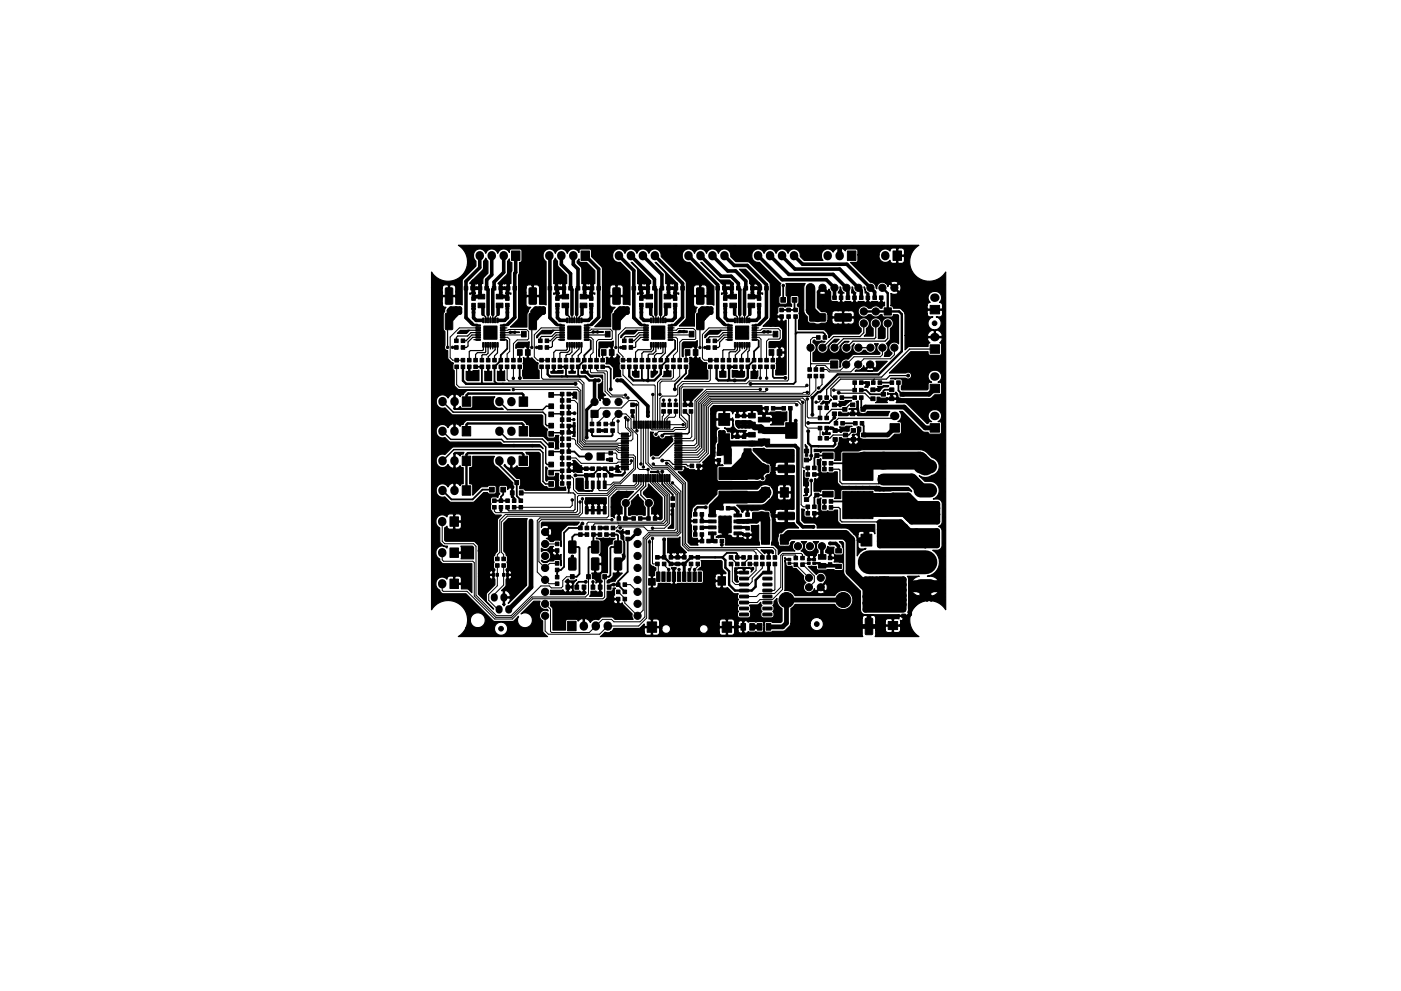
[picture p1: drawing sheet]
<svg xmlns="http://www.w3.org/2000/svg" width="297mm" height="210mm" viewBox="0 0 297 210" stroke-linecap="round" stroke-linejoin="round" font-family="sans-serif">
<g fill="#000" stroke="#000" stroke-width=".21">
<path d="M108.4 53.2h1.8v2h-1.8zM123.2 53.2h1.8v2h-1.8zM179.7 53.2h1.8v2h-1.8zM189.3 53.2h1.8v2h-1.8zM94.5 61.1h1.3l.2 .1v3.1l-.2 .2-1.2 .1-.2-.2zM94.5 66.5h1.3l.2 .1v3.1l-.2 .2-1.2 .1-.2-.2zM96.4 73.3h.7v.8h-.7zM96.4 71.9h.7v.8h-.7zM96.4 77.4h.8v.8h-.8zM96.4 76h.8v.8h-.8zM97.8 73.3h.7v.8h-.7zM98.4 60.8h.8v.7h-.8z"/>
<path d="M97.8 77.4h.7v.8h-.7zM97.8 76h.7v.8h-.7zM97.8 71.9h.7v.8h-.7zM99.1 76h.8v.8h-.8zM99.1 77.4h.8v.8h-.8zM99.8 60.8h.8v.7h-.8zM100.4 77.4h.8v.8h-.8zM100.4 76h.8v.8h-.8zM100 63h.8v.7h-.8zM100 64.4h.8v.7h-.8zM101.4 62.4h1.4v1h-1.4zM101.4 64.3h1.4v1h-1.4z"/>
<path d="M101.8 76h.7v.8h-.7zM101.8 77.4h.7v.8h-.7zM100.9 68.9h.9l.1 .3h-1zM100.9 69.4h.9l.1 .3h-1zM100.9 69.9h.9l.1 .3h-1zM100.9 70.4h.9l.1 .3h-1zM100.9 70.9h.9l.1 .3h-1zM100.9 71.4h.9l.1 .3h-1zM100.9 71.9h.9l.1 .3h-1zM101.4 60.8h.8v.7h-.8zM102.4 72.7h.2v1l-.3-.1zM102.4 67.5h.2v1l-.3-.1z"/>
<path d="M102.6 69.2h2.8v2.8h-2.8zM102.9 72.7h.2v1l-.3-.1zM102.9 67.5h.2v1l-.3-.1zM103.1 77.4h.8v.8h-.8zM103.1 76h.8v.8h-.8zM102.8 60.8h.8v.7h-.8zM103.4 72.7h.2v1l-.3-.1zM103.4 67.5h.2v1l-.3-.1zM103.9 72.7h.2v1l-.3-.1zM103.9 67.5h.2v1l-.3-.1zM104.4 60.8h.7v.7h-.7zM104.5 76h.7v.8h-.7z"/>
<path d="M104.5 77.4h.7v.8h-.7zM104.4 72.7h.2v1l-.3-.1zM104.4 67.5h.2v1l-.3-.1zM104.9 72.7h.2v1l-.3-.1zM104.9 67.5h.2v1l-.3-.1zM105.2 64.3h1.4v1h-1.4zM105.2 62.4h1.4v1h-1.4zM105.4 72.7h.2v1l-.3-.1zM105.4 67.5h.2v1l-.3-.1zM105.8 60.8h.7v.7h-.7zM105.8 77.4h.8v.8h-.8zM105.8 76h.8v.8h-.8z"/>
<path d="M106.1 71.9h.9l.1 .3h-1zM106.1 71.4h.9l.1 .3h-1zM106.1 70.9h.9l.1 .3h-1zM106.1 70.4h.9l.1 .3h-1zM106.1 69.9h.9l.1 .3h-1zM106.1 69.4h.9l.1 .3h-1zM106.1 68.9h.9l.1 .3h-1zM107.1 77.4h.8v.8h-.8zM107.1 76h.8v.8h-.8zM107.2 63h.8v.7h-.8zM107.2 64.4h.8v.7h-.8zM107.4 60.8h.7v.7h-.7z"/>
<path d="M108.5 77.4h.7v.8h-.7zM108.5 76h.7v.8h-.7zM108.8 60.8h.7v.7h-.7zM109.7 74.2h1v1.2h-1zM110.6 70.3h1v1.2h-1zM109.8 76h.8v.8h-.8zM109.8 77.4h.8v.8h-.8zM111.4 74.2h1v1.2h-1zM112.2 61.1h1.3l.2 .1 .1 3.1-.2 .2-1.2 .1-.2-.2zM112.2 66.5h1.3l.2 .1 .1 3.1-.2 .2-1.2 .1-.2-.2zM114.2 73.3h.7v.8h-.7zM114.2 71.9h.7v.8h-.7z"/>
<path d="M114.4 77.4h.8v.8h-.8zM114.4 76h.8v.8h-.8zM115.6 73.3h.7v.8h-.7zM116.2 60.8h.8v.7h-.8zM115.6 71.9h.7v.8h-.7zM115.7 77.4h.8v.8h-.8zM115.7 76h.8v.8h-.8zM117 76h.8v.8h-.8zM117 77.4h.8v.8h-.8zM117.6 60.8h.8v.7h-.8zM118.3 77.4h.8v.8h-.8zM118.3 76h.8v.8h-.8z"/>
<path d="M117.8 63h.8v.7h-.8zM117.8 64.4h.8v.7h-.8zM119.2 62.4h1.4v1h-1.4zM119.2 64.3h1.4v1h-1.4zM118.7 68.9h.9l.1 .3h-1zM118.7 69.4h.9l.1 .3h-1zM118.7 69.9h.9l.1 .3h-1zM118.7 70.4h.9l.1 .3h-1zM118.7 70.9h.9l.1 .3h-1zM118.7 71.4h.9l.1 .3h-1zM118.7 71.9h.9l.1 .3h-1zM119.6 77.4h.8v.8h-.8z"/>
<path d="M119.6 76h.8v.8h-.8zM119.2 60.8h.8v.7h-.8zM120.1 72.7h.3v1l-.3-.1zM120.1 67.5h.3v1l-.3-.1zM120.4 69.2h2.8v2.8h-2.8zM120.6 72.7h.3v1l-.3-.1zM120.6 67.5h.3v1l-.3-.1zM120.9 76h.8v.8h-.8zM120.9 77.4h.8v.8h-.8zM120.6 60.8h.7v.7h-.7zM121.1 72.7h.3v1l-.3-.1zM121.1 67.5h.3v1l-.3-.1z"/>
<path d="M121.6 72.7h.3v1l-.3-.1zM121.6 67.5h.3v1l-.3-.1zM122.2 60.8h.7v.7h-.7zM122.2 76h.8v.8h-.8zM122.2 77.4h.8v.8h-.8zM122.1 72.7h.3v1l-.3-.1zM122.1 67.5h.3v1l-.3-.1zM122.6 72.7h.3v1l-.3-.1zM122.6 67.5h.3v1l-.3-.1zM123 64.3h1.4v1h-1.4zM123 62.4h1.4v1h-1.4zM123.1 72.7h.3v1l-.3-.1z"/>
<path d="M123.1 67.5h.3v1l-.3-.1zM123.5 77.4h.8v.8h-.8zM123.5 76h.8v.8h-.8zM123.6 60.8h.7v.7h-.7zM123.9 71.9h.9l.1 .3h-1zM123.9 71.4h.9l.1 .3h-1zM123.9 70.9h.9l.1 .3h-1zM123.9 70.4h.9l.1 .3h-1zM123.9 69.9h.9l.1 .3h-1zM123.9 69.4h.9l.1 .3h-1zM123.9 68.9h.9l.1 .3h-1zM124.8 77.4h.8v.8h-.8z"/>
<path d="M124.8 76h.8v.8h-.8zM125 63h.7v.7h-.7zM125 64.4h.7v.7h-.7zM125.2 60.8h.7v.7h-.7zM126.1 77.4h.8v.8h-.8zM126.1 76h.8v.8h-.8zM126.5 60.8h.8v.7h-.8zM127.5 74.2h1v1.2h-1zM127.4 76h.8v.8h-.8zM127.4 77.4h.8v.8h-.8zM128.3 70.3h1v1.2h-1zM129.2 74.2h1v1.2h-1z"/>
<path d="M130 61.1h1.3l.2 .1v3.1l-.1 .2-1.3 .1-.2-.2zM130 66.5h1.3l.2 .1v3.1l-.1 .2-1.3 .1-.2-.2zM132 73.3h.7v.8h-.7zM131.7 77.4h.8v.8h-.8zM131.7 76h.8v.8h-.8zM132 71.9h.7v.8h-.7zM133.4 73.3h.7v.8h-.7zM133 77.4h.8v.8h-.8zM133 76h.8v.8h-.8zM134 60.8h.8v.7h-.8zM133.4 71.9h.7v.8h-.7zM134.4 76h.7v.8h-.7z"/>
<path d="M134.4 77.4h.7v.8h-.7zM135.4 60.8h.8v.7h-.8zM135.7 77.4h.8v.8h-.8zM135.7 76h.8v.8h-.8zM135.6 63h.8v.7h-.8zM135.6 64.4h.8v.7h-.8zM136.9 64.3h1.4v1h-1.4zM136.9 62.4h1.4v1h-1.4zM137 76h.8v.8h-.8zM137 77.4h.8v.8h-.8zM136.5 71.9h.9l.1 .3h-1zM136.5 71.4h.9l.1 .3h-1z"/>
<path d="M136.5 70.9h.9l.1 .3h-1zM136.5 70.4h.9l.1 .3h-1zM136.5 69.9h.9l.1 .3h-1zM136.5 69.4h.9l.1 .3h-1zM136.5 68.9h.9l.1 .3h-1zM137 60.8h.7v.7h-.7zM137.9 67.5h.3l-.1 1-.2-.1zM137.9 72.7h.3l-.1 1-.2-.1zM138.2 69.2h2.8v2.8h-2.8zM138.4 77.4h.7v.8h-.7zM138.4 76h.7v.8h-.7zM138.4 67.5h.3l-.1 1-.2-.1z"/>
<path d="M138.4 72.7h.3l-.1 1-.2-.1zM138.4 60.8h.7v.7h-.7zM138.9 67.5h.3l-.1 1-.2-.1zM138.9 72.7h.3l-.1 1-.2-.1zM139.4 67.5h.3l-.1 1-.2-.1zM139.4 72.7h.3l-.1 1-.2-.1zM139.7 76h.8v.8h-.8zM139.7 77.4h.8v.8h-.8zM140 60.8h.7v.7h-.7zM139.9 67.5h.3l-.1 1-.2-.1zM139.9 72.7h.3l-.1 1-.2-.1zM140.4 67.5h.3l-.1 1-.2-.1z"/>
<path d="M140.4 72.7h.3l-.1 1-.2-.1zM140.8 62.4h1.4v1h-1.4zM140.8 64.3h1.4v1h-1.4zM141.1 76h.7v.8h-.7zM141.1 77.4h.7v.8h-.7zM140.9 67.5h.3l-.1 1-.2-.1zM140.9 72.7h.3l-.1 1-.2-.1zM141.4 60.8h.7v.7h-.7zM141.7 68.9h.9l.1 .3h-1zM141.7 69.4h.9l.1 .3h-1zM141.7 69.9h.9l.1 .3h-1zM141.7 70.4h.9l.1 .3h-1z"/>
<path d="M141.7 70.9h.9l.1 .3h-1zM141.7 71.4h.9l.1 .3h-1zM141.7 71.9h.9l.1 .3h-1zM142.4 76h.8v.8h-.8zM142.4 77.4h.8v.8h-.8zM142.8 63h.7v.7h-.7zM142.8 64.4h.7v.7h-.7zM142.9 60.8h.8v.7h-.8zM143.7 77.4h.8v.8h-.8zM143.7 76h.8v.8h-.8zM144.3 60.8h.8v.7h-.8zM145.3 74.2h1v1.2h-1z"/>
<path d="M145.1 76h.7v.8h-.7zM145.1 77.4h.7v.8h-.7zM146.1 70.3h1v1.2h-1zM147 74.2h1v1.2h-1zM147.7 61.1h1.3l.3 .1v3.1l-.2 .2-1.2 .1-.2-.2zM147.7 66.5h1.3l.3 .1v3.1l-.2 .2-1.2 .1-.2-.2zM149.8 73.4h.7v.7h-.7zM149.8 71.9h.7v.8h-.7zM150.2 77.4h.8v.8h-.8zM150.2 76h.8v.8h-.8zM151.2 73.4h.7v.7h-.7zM151.8 60.8h.8v.7h-.8z"/>
<path d="M151.2 71.9h.7v.8h-.7zM151.5 76h.8v.8h-.8zM151.5 77.4h.8v.8h-.8zM152.9 76h.7v.8h-.7zM152.9 77.4h.7v.8h-.7zM153.2 60.8h.7v.7h-.7zM153.4 64.4h.8v.7h-.8zM153.4 63h.8v.7h-.8zM154.2 76h.8v.8h-.8zM154.2 77.4h.8v.8h-.8zM154.7 62.4h1.4v1h-1.4zM154.7 64.3h1.4v1h-1.4z"/>
<path d="M154.3 71.9h.9v.3h-.9zM154.3 71.4h.9v.3h-.9zM154.3 70.9h.9v.3h-.9zM154.3 70.4h.9v.3h-.9zM154.3 69.9h.9v.3h-.9zM154.3 69.4h.9v.3h-.9zM154.3 68.9h.9v.3h-.9zM155.5 77.4h.8v.8h-.8zM155.5 76h.8v.8h-.8zM154.8 60.8h.7v.7h-.7zM155.7 67.5h.3l-.1 1-.2-.1zM155.7 72.7h.3l-.1 1-.2-.1z"/>
<path d="M155.9 69.2h2.8v2.8h-2.8zM156.2 67.5h.3l-.1 1-.2-.1zM156.2 72.7h.3l-.1 1-.2-.1zM156.8 77.4h.8v.8h-.8zM156.8 76h.8v.8h-.8zM156.2 60.8h.7v.7h-.7zM156.7 67.5h.3l-.1 1-.2-.1zM156.7 72.7h.3l-.1 1-.2-.1zM157.2 67.5h.3l-.1 1-.2-.1zM157.2 72.7h.3l-.1 1-.2-.1zM157.8 60.8h.7v.7h-.7zM157.7 67.5h.3l-.1 1-.2-.1z"/>
<path d="M157.7 72.7h.3l-.1 1-.2-.1zM158.2 76h.7v.8h-.7zM158.2 77.4h.7v.8h-.7zM158.2 67.5h.3l-.1 1-.2-.1zM158.2 72.7h.3l-.1 1-.2-.1zM158.6 64.3h1.4v1h-1.4zM158.6 62.4h1.4v1h-1.4zM158.7 67.5h.3l-.1 1-.2-.1zM158.7 72.7h.3l-.1 1-.2-.1zM159.1 60.8h.8v.7h-.8zM159.5 77.4h.8v.8h-.8zM159.5 76h.8v.8h-.8z"/>
<path d="M159.5 68.9h.9v.3h-.9zM159.5 69.4h.9v.3h-.9zM159.5 69.9h.9v.3h-.9zM159.5 70.4h.9v.3h-.9zM159.5 70.9h.9v.3h-.9zM159.5 71.4h.9v.3h-.9zM159.5 71.9h.9v.3h-.9zM160.6 64.4h.7v.7h-.7zM160.6 63h.7v.7h-.7zM160.7 60.8h.8v.7h-.8zM160.8 77.4h.8v.8h-.8zM160.8 76h.8v.8h-.8z"/>
<path d="M162.1 60.8h.8v.7h-.8zM162.1 77.4h.8v.8h-.8zM162.1 76h.8v.8h-.8zM163.1 74.2h1v1.2h-1zM163.9 70.3h1v1.2h-1zM163.5 76h.7v.8h-.7zM163.5 77.4h.7v.8h-.7zM164.8 74.2h1v1.2h-1zM165.3 65.4h.8v.7h-.8zM165.3 66.8h.8v.7h-.8zM165.6 63.1h1v1h-1zM166.8 66.8h.8v.7h-.8z"/>
<path d="M166.8 65.4h.8v.7h-.8zM167.9 63.1h1v1h-1zM168.3 66.8h.8v.7h-.8zM168.3 65.4h.8v.7h-.8zM171.3 78h.7v.8h-.7zM172.6 78h.8v.8h-.8zM173.1 71.2h.8v.8h-.8zM173.9 78h.8v.8h-.8zM171.7 66.6h3.2l.2 .2v1.2l-.2 .1h-3.1l-.2-.2zM174.5 71.2h.8v.8h-.8zM176.1 76.6h1.5v1.5h-1.5zM176.6 62.8h.7v.7h-.7z"/>
<path d="M178 62.8h.7v.7h-.7zM179.4 62.8h.8v.7h-.8zM177.1 66.6h3.2l.2 .2v1.2l-.2 .1h-3.1l-.2-.2zM180.8 62.8h.7v.7h-.7zM182.2 62.8h.8v.7h-.8zM183.6 62.8h.8v.7h-.8zM185.1 62.8h.7v.7h-.7zM186.5 62.8h.7v.7h-.7zM187.5 65.3h1.5v1.5h-1.5zM197.2 73.2h2v1.8h-2zM197.2 64.8h2v1.8h-2zM98 96.8h1.8v2h-1.8z"/>
<path d="M98 90.5h1.8v2h-1.8zM98 84.2h1.8v2h-1.8zM110.1 96.8h1.8v2h-1.8zM110.1 90.5h1.8v2h-1.8zM110.1 84.2h1.8v2h-1.8zM116.4 87.4h1v1h-1zM116.4 89.8h1v1h-1zM116.4 98.1h1v1h-1zM116.4 95.7h1v1h-1zM116.4 85.7h1v1h-1zM116.4 83.3h1v1h-1zM116.4 91.5h1v1h-1z"/>
<path d="M116.4 93.9h1v1h-1zM118.8 91.4h.8v.7h-.8zM118.8 94.1h.8v.7h-.8zM118.8 85.9h.8v.8h-.8zM118.8 95.4h.8v.8h-.8zM118.8 87.3h.8v.8h-.8zM118.8 83.2h.8v.8h-.8zM118.8 98.1h.8v.8h-.8zM118.8 90h.8v.8h-.8zM118.8 92.7h.8v.8h-.8zM118.8 84.6h.8v.7h-.8zM118.8 96.8h.8v.7h-.8z"/>
<path d="M118.8 88.6h.8v.8h-.8zM120.2 91.4h.8v.7h-.8zM120.2 94.1h.8v.7h-.8zM120.2 85.9h.8v.8h-.8zM120.2 95.4h.8v.8h-.8zM120.2 87.3h.8v.8h-.8zM120.2 83.2h.8v.8h-.8zM120.2 98.1h.8v.8h-.8zM120.2 90h.8v.8h-.8zM120.2 92.7h.8v.8h-.8zM120.2 84.6h.8v.7h-.8zM120.2 96.8h.8v.7h-.8z"/>
<path d="M120.2 88.6h.8v.8h-.8zM123.9 99.1h.8v.7h-.8zM125.3 87.1h1.5v1.5h-1.5zM125.1 91h.8v.7h-.8zM125.1 89.6h.8v.7h-.8zM125.3 99.1h.7v.7h-.7zM126.6 99.1h.7v.7h-.7zM126.6 91h.7v.7h-.7zM126.6 89.6h.7v.7h-.7zM127.9 99.1h.8v.7h-.8zM126.6 96.1h1.5v1.5h-1.5zM128 89.6h.8v.7h-.8z"/>
<path d="M128 91h.8v.7h-.8zM129.1 95.7h.8v.8h-.8zM129.1 97.1h.8v.8h-.8zM129.2 99.1h.8v.7h-.8zM129.5 91h.8v.7h-.8zM129.5 89.6h.8v.7h-.8zM131.7 91.9h1.5l.1 .2-1.5 .1zM131.7 92.4h1.5l.1 .2-1.5 .1zM131.7 92.9h1.5l.1 .2-1.5 .1zM131.7 93.4h1.5l.1 .2-1.5 .1zM131.7 93.9h1.5l.1 .2-1.5 .1zM131.7 94.4h1.5l.1 .2-1.5 .1z"/>
<path d="M131.7 94.9h1.5l.1 .2-1.5 .1zM131.7 95.4h1.5l.1 .2-1.5 .1zM131.7 95.9h1.5l.1 .2-1.5 .1zM131.7 96.4h1.5l.1 .2-1.5 .1zM131.7 96.9h1.5l.1 .2-1.5 .1zM131.7 97.4h1.5l.1 .2-1.5 .1zM131.7 97.9h1.5l.1 .2-1.5 .1zM131.7 98.4h1.5l.1 .2-1.5 .1zM131.7 98.9h1.5l.1 .2-1.5 .1zM131.7 99.4h1.5l.1 .2-1.5 .1zM133.7 85.5h.8v.8h-.8zM133.7 86.9h.8v.8h-.8z"/>
<path d="M134.3 89.4h.3l-.1 1.5-.2-.1zM134.8 89.4h.3l-.1 1.5-.2-.1zM135.3 89.4h.3l-.1 1.5-.2-.1zM135.8 89.4h.3l-.1 1.5-.2-.1zM136.3 89.4h.3l-.1 1.5-.2-.1zM136.8 89.4h.3l-.1 1.5-.2-.1zM137.3 89.4h.3l-.1 1.5-.2-.1zM137.8 89.4h.3l-.1 1.5-.2-.1zM138.3 89.4h.3l-.1 1.5-.2-.1zM138.8 89.4h.3l-.1 1.5-.2-.1zM139.3 89.4h.3l-.1 1.5-.2-.1zM139.8 89.4h.3l-.1 1.5-.2-.1z"/>
<path d="M140.3 89.4h.3l-.1 1.5-.2-.1zM140.8 89.4h.3l-.1 1.5-.2-.1zM140.3 85.5h.8v.8h-.8zM140.3 86.9h.8v.8h-.8zM141.3 89.4h.3l-.1 1.5-.2-.1zM141.8 89.4h.3l-.1 1.5-.2-.1zM141.6 86.9h.8v.8h-.8zM141.6 85.5h.8v.8h-.8zM142.9 85.5h.8v.8h-.8zM142.9 86.9h.8v.8h-.8zM143.1 99.4h1.4l.1 .2-1.5 .1zM143.1 98.9h1.4l.1 .2-1.5 .1z"/>
<path d="M143.1 98.4h1.4l.1 .2-1.5 .1zM143.1 97.9h1.4l.1 .2-1.5 .1zM143.1 97.4h1.4l.1 .2-1.5 .1zM143.1 96.9h1.4l.1 .2-1.5 .1zM143.1 96.4h1.4l.1 .2-1.5 .1zM143.1 95.9h1.4l.1 .2-1.5 .1zM143.1 95.4h1.4l.1 .2-1.5 .1zM143.1 94.9h1.4l.1 .2-1.5 .1zM143.1 94.4h1.4l.1 .2-1.5 .1zM143.1 93.9h1.4l.1 .2-1.5 .1zM143.1 93.4h1.4l.1 .2-1.5 .1zM143.1 92.9h1.4l.1 .2-1.5 .1z"/>
<path d="M143.1 92.4h1.4l.1 .2-1.5 .1zM143.1 91.9h1.4l.1 .2-1.5 .1zM144.8 85.5h.8v.8h-.8zM144.8 86.9h.8v.8h-.8zM146.3 98.5h.8v.7h-.8zM146.1 86.9h.8v.8h-.8zM146.1 85.5h.8v.8h-.8zM147.7 98.5h.8v.7h-.8zM152 97.3h.8v.7h-.8zM152 95.9h.8v.7h-.8zM152.4 87.7h2.3v2.5h-2.3zM152.4 92h2.3v2.5h-2.3z"/>
<path d="M153.6 95.2h1.4v3.2h-1.4zM156 92.3h.7v.7h-.7zM156 93.7h.7v.7h-.7zM156 87.9h.7v.7h-.7zM156 89.3h.7v.7h-.7zM157.4 87.9h.7v.7h-.7zM157.4 89.3h.7v.7h-.7zM157.4 92.3h.7v.7h-.7zM157.4 93.7h.7v.7h-.7zM157.8 95.2h1.4v3.2h-1.4zM158.7 89.6h1.4v.9h-1.4zM158.7 87.7h1.4v1h-1.4z"/>
<path d="M158.7 93.6h1.4v1h-1.4zM158.7 91.7h1.4v1h-1.4zM160.8 88.5h2.4v1h-2.4zM160.8 90.8h2.4v1h-2.4zM160.8 93.1h2.4v1h-2.4zM159.6 98.8l3.3-.1 .1 .2v1.2l-.2 .2h-3.1l-.1-.2zM162.2 86.2h.7v.8h-.7zM163.5 86.2h.8v.8h-.8zM165.8 86.2h.8v.8h-.8zM166.6 89.7h2.4v3.3h-2.4zM167.2 86.2h.7v.8h-.7zM165 98.8l3.3-.1 .1 .2v1.2l-.2 .2h-3.1l-.1-.2z"/>
<path d="M170.6 97.2h.8v.8h-.8zM170.6 95.3h.8v.8h-.8zM170.9 98.9h.7v.8h-.7zM171.3 79.4h.7v.8h-.7zM172.3 98.9h.7v.8h-.7zM172.7 96.2h.9v.8h-.9zM172.6 79.4h.8v.8h-.8zM173.5 86.1h.8v.8h-.8zM173.5 88.3h.8v.8h-.8zM173.5 90.4h.8v.8h-.8zM173.5 92.6h.8v.8h-.8zM173.5 84h.8v.7h-.8z"/>
<path d="M174.4 97.9h.8v.8h-.8zM174.4 99.2h.8v.7h-.8zM174.4 96.1h2.2v1.2h-2.2zM173.9 79.4h.8v.8h-.8zM174.9 86.1h.7v.8h-.7zM174.9 88.3h.7v.8h-.7zM174.9 90.4h.7v.8h-.7zM174.9 92.6h.7v.8h-.7zM174.9 84h.7v.7h-.7zM175.8 97.9h.8v.8h-.8zM175.8 99.2h.8v.7h-.8zM176.5 87.4h.9v.8h-.9z"/>
<path d="M176.5 85.5h.9v.8h-.9zM176.6 92.8h.9v.8h-.9zM176.6 90.9h.9v.8h-.9zM176.7 84h.8v.7h-.8zM176.9 89.4h.7v.8h-.7zM178.7 86.4h.9v.8h-.9zM178.7 96.1h6.4v5.8h-6.4zM178.8 91.9h.9v.8h-.9zM178.1 84h.8v.7h-.8zM178.3 89.4h.7v.8h-.7zM180.3 87.4h.9v.8h-.9zM180.3 85.5h.9v.8h-.9z"/>
<path d="M180.5 92.8h.9v.8h-.9zM180.5 90.9h.9v.8h-.9zM180.8 84h.8v.7h-.8zM180.8 82.4h.8v.8h-.8zM180.8 80.8h.8v.8h-.8zM181 89.4h.7v.8h-.7zM182.2 84h.8v.7h-.8zM182.2 82.4h.8v.8h-.8zM182.2 80.8h.8v.8h-.8zM182.4 89.4h.7v.8h-.7zM182.5 86.4h.9v.8h-.9zM182.7 91.9h.9v.8h-.9z"/>
<path d="M184.6 82.3h.9v.8h-.9zM184.6 84.2h.9v.8h-.9zM184.8 80.8h.7v.8h-.7zM186.3 96.9h2v1.7h-2zM186.8 83.2h.9v.8h-.9zM186.2 80.8h.7v.8h-.7zM188.6 84.2h.9v.8h-.9zM188.6 82.3h.9v.8h-.9zM188.7 80.8h.8v.8h-.8zM190.1 80.8h.8v.8h-.8zM188.7 89.9h2v1.8h-2zM190.8 83.2h.9v.8h-.9z"/>
<path d="M197.2 89.9h2v1.8h-2zM197.2 81.5h2v1.8h-2zM95.4 116.3h1.8v2h-1.8zM95.4 109.7h1.8v2h-1.8zM98 103.1h1.8v2h-1.8zM103.8 103.4h1v1h-1zM105.1 119.6h.7v.8h-.7zM105.1 118.2h.7v.8h-.7zM104.4 107.2h.8v.8h-.8zM104.4 105.9h.8v.7h-.8zM105.8 107.2h.8v.8h-.8zM105.8 105.9h.8v.7h-.8z"/>
<path d="M106.2 103.4h1v1h-1zM106.4 118.2h.8v.8h-.8zM106.4 119.6h.8v.8h-.8zM107.2 105.9h.8v.7h-.8zM107.2 107.2h.8v.8h-.8zM108.2 104.1h.8v.9h-.8zM108.6 105.9h.8v.7h-.8zM108.6 107.2h.8v.8h-.8zM109.2 101.9h.8v.9h-.8zM110.1 104.1h.8v.9h-.8zM110 107.2h.8v.8h-.8zM110 105.9h.8v.7h-.8z"/>
<path d="M116.4 102.2h1v1h-1zM116.4 99.8h1v1h-1zM117.7 119.1h.8v.8h-.8zM117.7 116.4h.8v.8h-.8zM117.7 115h.8v.8h-.8zM118.8 102.2h.8v.8h-.8zM118.8 99.5h.8v.8h-.8zM118.8 100.8h.8v.8h-.8zM120.2 102.2h.8v.8h-.8zM120.2 99.5h.8v.8h-.8zM120.2 100.8h.8v.8h-.8zM120.6 114.8h1.3l.2 .1v2.2l-.1 .2-1.2 .1-.2-.2z"/>
<path d="M120.6 118.4h1.3l.2 .1v2.2l-.1 .2-1.2 .1-.2-.2zM122.7 111.6h.7v.8h-.7zM122.7 113h.7v.8h-.7zM124.1 111.6h.7v.8h-.7zM124.1 113h.7v.8h-.7zM124.1 102h.6v1.6h-.6zM124.1 107.5l.6 .1-.1 1.4-.5-.1zM123.9 100.5h.8v.7h-.8zM125.4 102h.6v1.6h-.6zM125.4 107.4h.6v1.6h-.6zM125.4 111.6h.8v.8h-.8zM125.4 113h.8v.8h-.8z"/>
<path d="M125.3 100.5h.7v.7h-.7zM126.6 100.5h.7v.7h-.7zM126.6 102h.6v1.6h-.6zM126.6 107.4h.6v1.6h-.6zM125.5 114.8h1.2l.3 .1v2.2l-.1 .2-1.3 .1-.2-.2zM125.5 118.4h1.2l.3 .1v2.2l-.1 .2-1.3 .1-.2-.2zM126.8 111.6h.8v.8h-.8zM126.8 113h.8v.8h-.8zM127.9 100.5h.8v.7h-.8zM127.9 102h.6v1.6h-.6zM127.9 107.4h.6v1.6h-.6zM128.2 111.6h.8v.8h-.8z"/>
<path d="M128.2 113h.8v.8h-.8zM129.6 111.6h.7v.8h-.7zM129.6 113h.7v.8h-.7zM129.2 100.5h.8v.7h-.8zM130.8 109.6h.8v.8h-.8zM130.3 118.4h1.3l.2 .1v2.2l-.1 .2-1.2 .1-.2-.2zM130.3 114.8h1.3l.2 .1v2.2l-.1 .2-1.2 .1-.2-.2zM132.2 109.6h.8v.8h-.8zM132.7 114h.8v.7h-.8zM132.7 112.6h.8v.7h-.8zM134 109.6h.7v.8h-.7zM134.3 100.7h.3l-.1 1.5h-.2z"/>
<path d="M134.8 100.7h.3l-.1 1.5h-.2zM135.4 109.6h.7v.8h-.7zM135.3 100.7h.3l-.1 1.5h-.2zM135.8 100.7h.3l-.1 1.5h-.2zM136.3 100.7h.3l-.1 1.5h-.2zM136.8 100.7h.3l-.1 1.5h-.2zM137.1 109.6h.8v.8h-.8zM137.3 100.7h.3l-.1 1.5h-.2zM137.8 100.7h.3l-.1 1.5h-.2zM138.3 100.7h.3l-.1 1.5h-.2zM138.5 109.6h.8v.8h-.8zM138.8 100.7h.3l-.1 1.5h-.2z"/>
<path d="M139 117.9h.8v.7h-.8zM139 119.3h.8v.7h-.8zM139.3 100.7h.3l-.1 1.5h-.2zM139.8 100.7h.3l-.1 1.5h-.2zM140.4 117.9h.8v.7h-.8zM140.4 119.3h.8v.7h-.8zM140.3 100.7h.3l-.1 1.5h-.2zM140.8 100.7h.3l-.1 1.5h-.2zM141.3 100.7h.3l-.1 1.5h-.2zM141.8 100.7h.3l-.1 1.5h-.2zM142.2 106.8h.8v.8h-.8zM142.2 105.4h.8v.8h-.8z"/>
<path d="M141.9 117.9h.7v.7h-.7zM143.3 117.9h.7v.7h-.7zM144.7 117.9h.8v.7h-.8zM146.1 117.9h.8v.7h-.8zM146.1 119.3h.8v.7h-.8zM147 113h.8v.8h-.8zM147 108.8h.8v.7h-.8zM147.6 117.9h.7v.7h-.7zM147.6 119.3h.7v.7h-.7zM147 110.2h.8v.7h-.8zM147 111.6h.8v.8h-.8zM148.4 113h.8v.8h-.8z"/>
<path d="M148.4 108.8h.8v.7h-.8zM148.5 114.4h.7v.8h-.7zM148.4 110.2h.8v.7h-.8zM148.4 111.6h.8v.8h-.8zM149.9 114.4h.7v.8h-.7zM150.2 110.3h1.6v.6h-1.6zM150.2 111.6h1.6v.6h-1.6zM150.2 112.9h1.6v.6h-1.6zM150.3 109.1h1.4l.1 .5-1.5 .1zM151.3 114.4h.7v.8h-.7zM152.4 109.5h2.6v3.5h-2.6zM152.6 107.5h.8v.7h-.8z"/>
<path d="M152.7 114.4h.7v.8h-.7zM154 107.5h.8v.7h-.8zM154.6 119.3h.8v.7h-.8zM154.6 117.9h.8v.8h-.8zM155.6 112.9h1.6v.6h-1.6zM155.6 111.6h1.6v.6h-1.6zM155.6 110.3h1.6v.6h-1.6zM155.6 109.1h1.6v.6h-1.6zM155.9 117.9h.8v.8h-.8zM155.9 119.3h.8v.7h-.8zM157.3 117.9h.7v.8h-.7zM157.3 119.3h.7v.7h-.7z"/>
<path d="M158.1 111.7h.8v.8h-.8zM158.1 113.1h.8v.7h-.8zM152.4 99.2h6v2.5h-6zM152.4 104.2h6v2.5h-6zM158.6 119.3h.8v.7h-.8zM158.6 117.9h.8v.8h-.8zM158.1 108.8h.8v.8h-.8zM158.1 110.2h.8v.8h-.8zM159.9 117.9h.8v.8h-.8zM159.9 119.3h.8v.7h-.8zM161.3 117.9h.7v.8h-.7zM161.3 119.3h.7v.7h-.7z"/>
<path d="M159.6 108.7h3.3l.1 .2v1.2l-.2 .2h-3.1l-.1-.3zM161.5 103.5h1.7v2h-1.7zM161.5 113.5h1.7v2h-1.7zM162.6 117.9h.7v.8h-.7zM163.9 117.9h.8v.8h-.8zM165.5 103.5h1.7v2h-1.7zM165.5 113.5h1.7v2h-1.7zM167.1 118.4h.6v.5h-.6zM167.1 119.2h.6v.5h-.6zM165 108.7h3.3l.1 .2v1.2l-.2 .2h-3.1l-.1-.3zM168.3 118h.8v.8h-.8zM169.8 118h.7v.8h-.7z"/>
<path d="M170.6 105.6h.8v.8h-.8zM170.6 103.7h.8v.8h-.8zM170.9 107.1h.7v.8h-.7zM170.9 108.5h.7v.8h-.7zM170.9 100.3h.7v.7h-.7zM171.2 119.2h.6v.5h-.6zM171.2 118.4h.6v.5h-.6zM172.3 107.1h.7v.8h-.7zM172.3 108.5h.7v.8h-.7zM172.3 100.3h.7v.7h-.7zM172.7 104.6h.9v.8h-.9zM172.3 119.2h.6v.5h-.6z"/>
<path d="M172.3 118.4h.6v.5h-.6zM173.5 119.5h1.6v1h-1.6zM173.5 117.7h1.6v.9h-1.6zM174.4 106h.8v.8h-.8zM174.4 107.3h.8v.7h-.8zM174.4 108.8h2.2v1.2h-2.2zM174.4 104.2h2.2v1.2h-2.2zM174.4 100.7h2.2v1.2h-2.2zM175.8 106h.8v.8h-.8zM175.8 107.3h.8v.7h-.8zM175.6 118h.8v.8h-.8zM177.2 116.4h1.2v.9h-1.2z"/>
<path d="M177.2 119.7h1.2v.9h-1.2zM178.7 104.2h6.4v5.8h-6.4zM182.6 113.3h2.3v2.5h-2.3zM186.3 100.9h2v1.7h-2zM186.3 111.3h2v1.7h-2zM186.3 107.3h2v1.7h-2zM186.4 119.7h2v1.1h-2zM186.4 114.5h2v1.1h-2zM186.4 117.2h2v1.1h-2zM95.4 122.9h1.8v2h-1.8zM104.4 121.7h.5v.6h-.5zM105.2 121.7h.5v.6h-.5z"/>
<path d="M106.6 121.7h.5v.6h-.5zM107.4 121.7h.5v.6h-.5zM117.7 120.5h.8v.8h-.8zM117.7 123.5h.8v.7h-.8zM117.7 122.1h.8v.7h-.8zM120 124.1h.8v.9h-.8zM120.9 121.9h.8v.9h-.8zM121.9 124.1h.8v.9h-.8zM120.3 131.8h1.8v2h-1.8zM123.4 124.1h.8v.9h-.8zM124.4 121.9h.8v.9h-.8zM125.3 124.1h.8v.9h-.8z"/>
<path d="M126.8 124.1h.8v.9h-.8zM127.8 121.9h.8v.9h-.8zM128.8 124.1h.7v.9h-.7zM130.7 125.2h.8v.8h-.8zM130.7 123.7h.8v.7h-.8zM130.7 126.7h.8v.8h-.8zM132.1 125.2h.7v.8h-.7zM132.1 123.7h.7v.7h-.7zM132.1 126.7h.7v.8h-.7zM137.2 132h2v2.2h-2zM137.5 122.8h1.4v1.4h-1.4zM139.2 121.4h.7v2h-.7z"/>
<path d="M140.3 121.4h.7v2h-.7zM141.4 121.4h.7v2h-.7zM142.5 121.4h.7v2h-.7zM141.9 119.3h.7v.7h-.7zM143.6 121.4h.7v2h-.7zM143.3 119.3h.7v.7h-.7zM144.7 121.4h.7v2h-.7zM144.7 119.3h.8v.7h-.8zM145.8 121.4h.7v2h-.7zM146.9 121.4h.7v2h-.7zM148 121.4h.7v2h-.7zM152.2 122.4h1.6v1.8h-1.6z"/>
<path d="M153.1 132h2v2.2h-2zM157.1 132.3h1v1.4h-1zM156.8 130.1h1.8l.1 .5-.1 .1h-1.7zM156.8 128.8h1.8l.1 .5-.1 .1h-1.7zM156.8 127.6l1.8-.1 .1 .5-.1 .1h-1.7zM156.8 126.3h1.8l.1 .4-.1 .2h-1.7zM156.8 125h1.8l.1 .5-.1 .1h-1.7zM156.8 123.8l1.8-.1 .1 .5-.1 .1h-1.7zM156.8 122.5h1.8l.1 .4-.1 .2h-1.7zM156.8 121.2h1.8l.1 .5-.1 .1h-1.7zM159 132.3h.9v1.4h-.9zM160.6 132.3h.9v1.4h-.9z"/>
<path d="M162.6 119.3h.7v.7h-.7zM162.4 132.3h1v1.4h-1zM161.8 121.2h1.8l.1 .5-.2 .1h-1.6zM161.8 122.5h1.8l.1 .4-.2 .2h-1.6zM161.8 123.8l1.8-.1 .1 .5-.2 .1h-1.6zM161.8 125h1.8l.1 .5-.2 .1h-1.6zM161.8 126.3h1.8l.1 .4-.2 .2h-1.6zM161.8 127.6l1.8-.1 .1 .5-.2 .1h-1.6zM161.8 128.8h1.8l.1 .5-.2 .1h-1.6zM161.8 130.1h1.8l.1 .5-.2 .1h-1.6zM163.9 119.3h.8v.7h-.8zM168.3 119.4h.8v.8h-.8z"/>
<path d="M169.8 119.4h.7v.8h-.7zM175.6 119.4h.8v.7h-.8zM183.5 125.8h1.3l.2 .1v3.1l-.1 .2-1.2 .1-.2-.2zM183.5 131.2h1.3l.2 .1v3.1l-.1 .2-1.2 .1-.2-.2zM182.6 117.6h2.3v2.5h-2.3zM186.4 122.4h2v1.1h-2zM188.3 127.9h2v1.7h-2zM188.3 131.9h2v1.7h-2zM191.2 130.3h.8v.7h-.8zM191.2 128.9h.8v.8h-.8z"/>
<circle cx="92" cy="59.2" r=".25"/>
<circle cx="99.6" cy="52.3" r=".25"/>
<circle cx="101.8" cy="58.7" r=".25"/>
<circle cx="103" cy="56.7" r=".25"/>
<circle cx="105.8" cy="52.3" r=".25"/>
<circle cx="112.1" cy="52.3" r=".25"/>
<circle cx="112.4" cy="56" r=".25"/>
<circle cx="112.4" cy="55" r=".25"/>
<circle cx="113.4" cy="56" r=".25"/>
<circle cx="113.4" cy="55" r=".25"/>
<circle cx="118.3" cy="52.3" r=".25"/>
<circle cx="124.5" cy="52.3" r=".25"/>
<circle cx="128.1" cy="56" r=".25"/>
<circle cx="128.1" cy="55" r=".25"/>
<circle cx="129.1" cy="56" r=".25"/>
<circle cx="129.1" cy="55" r=".25"/>
<circle cx="130.8" cy="52.3" r=".25"/>
<circle cx="137" cy="52.3" r=".25"/>
<circle cx="142.8" cy="56" r=".25"/>
<circle cx="142.8" cy="55" r=".25"/>
<circle cx="143.3" cy="52.3" r=".25"/>
<circle cx="143.9" cy="55" r=".25"/>
<circle cx="143.9" cy="56" r=".25"/>
<circle cx="149.5" cy="52.3" r=".25"/>
<circle cx="155.8" cy="52.3" r=".25"/>
<circle cx="161.1" cy="56.6" r=".25"/>
<circle cx="162" cy="52.3" r=".25"/>
<circle cx="163.2" cy="58.6" r=".25"/>
<circle cx="164.4" cy="59.9" r=".25"/>
<circle cx="168.3" cy="52.3" r=".25"/>
<circle cx="174.5" cy="52.3" r=".25"/>
<circle cx="180.8" cy="52.3" r=".25"/>
<circle cx="183.2" cy="54" r=".25"/>
<circle cx="185" cy="54" r=".25"/>
<circle cx="187" cy="52.3" r=".25"/>
<circle cx="193.3" cy="52.3" r=".25"/>
<circle cx="92" cy="69.4" r=".25"/>
<circle cx="92" cy="79.6" r=".25"/>
<circle cx="92" cy="76.2" r=".25"/>
<circle cx="92" cy="72.8" r=".25"/>
<circle cx="92" cy="62.6" r=".25"/>
<circle cx="92" cy="66" r=".25"/>
<circle cx="93.6" cy="64.4" r=".25"/>
<circle cx="93.6" cy="60.9" r=".25"/>
<circle cx="93.6" cy="63.2" r=".25"/>
<circle cx="93.6" cy="62.1" r=".25"/>
<circle cx="94.9" cy="73.7" r=".25"/>
<circle cx="96" cy="73.7" r=".25"/>
<circle cx="96.7" cy="66.3" r=".3"/>
<circle cx="96.7" cy="65.5" r=".3"/>
<circle cx="96.9" cy="61.9" r=".25"/>
<circle cx="96.9" cy="60.8" r=".25"/>
<circle cx="96.9" cy="62.9" r=".25"/>
<circle cx="97.5" cy="66.3" r=".3"/>
<circle cx="97.5" cy="65.5" r=".3"/>
<circle cx="97.9" cy="70.4" r=".25"/>
<circle cx="98.9" cy="70.4" r=".25"/>
<circle cx="99.5" cy="78.9" r=".25"/>
<circle cx="100.4" cy="60.2" r=".25"/>
<circle cx="100.4" cy="62" r=".25"/>
<circle cx="100.4" cy="65.5" r=".38"/>
<circle cx="100.4" cy="65.5" r=".3"/>
<circle cx="100.4" cy="66.3" r=".3"/>
<circle cx="101" cy="61.2" r=".25"/>
<circle cx="101.1" cy="62.9" r=".25"/>
<circle cx="101.8" cy="62" r=".25"/>
<circle cx="101.8" cy="60.3" r=".25"/>
<circle cx="103" cy="69.6" r=".25"/>
<circle cx="103" cy="71.6" r=".25"/>
<circle cx="103" cy="70.6" r=".25"/>
<circle cx="103.5" cy="78.9" r=".25"/>
<circle cx="104" cy="69.6" r=".25"/>
<circle cx="104" cy="71.6" r=".25"/>
<circle cx="104" cy="70.6" r=".25"/>
<circle cx="105" cy="69.6" r=".25"/>
<circle cx="105" cy="71.6" r=".25"/>
<circle cx="105" cy="70.6" r=".25"/>
<circle cx="106.2" cy="60.2" r=".25"/>
<circle cx="106.2" cy="62" r=".25"/>
<circle cx="106.2" cy="60.2" r=".38"/>
<circle cx="106.2" cy="78.9" r=".25"/>
<circle cx="106.9" cy="62.9" r=".25"/>
<circle cx="107" cy="61.2" r=".25"/>
<circle cx="107.6" cy="62.1" r=".25"/>
<circle cx="107.6" cy="66.3" r=".3"/>
<circle cx="107.6" cy="65.5" r=".3"/>
<circle cx="107.7" cy="60.1" r=".25"/>
<circle cx="108.2" cy="70.5" r=".25"/>
<circle cx="109.1" cy="70.5" r=".25"/>
<circle cx="109.8" cy="73.3" r=".25"/>
<circle cx="110.3" cy="68.7" r=".25"/>
<circle cx="110.3" cy="67.7" r=".25"/>
<circle cx="111.3" cy="60.1" r=".25"/>
<circle cx="111.3" cy="63.1" r=".25"/>
<circle cx="111.3" cy="62.1" r=".25"/>
<circle cx="111.3" cy="61.1" r=".25"/>
<circle cx="111.3" cy="68.7" r=".25"/>
<circle cx="111.3" cy="67.7" r=".25"/>
<circle cx="111.9" cy="73.6" r=".25"/>
<circle cx="112" cy="76.2" r=".25"/>
<circle cx="112.5" cy="79.8" r=".25"/>
<circle cx="112.8" cy="73.7" r=".25"/>
<circle cx="113.8" cy="73.7" r=".25"/>
<circle cx="114.5" cy="65.5" r=".3"/>
<circle cx="114.5" cy="66.3" r=".3"/>
<circle cx="114.7" cy="60.1" r=".25"/>
<circle cx="114.7" cy="61.1" r=".25"/>
<circle cx="114.7" cy="62.1" r=".25"/>
<circle cx="114.7" cy="63.1" r=".25"/>
<circle cx="115.3" cy="65.5" r=".3"/>
<circle cx="115.3" cy="66.3" r=".3"/>
<circle cx="115.5" cy="70.4" r=".25"/>
<circle cx="116.8" cy="70.4" r=".25"/>
<circle cx="117.4" cy="78.8" r=".25"/>
<circle cx="118" cy="60.1" r=".25"/>
<circle cx="118.2" cy="65.5" r=".3"/>
<circle cx="118.2" cy="66.3" r=".3"/>
<circle cx="118.2" cy="62.1" r=".25"/>
<circle cx="118.7" cy="61.2" r=".25"/>
<circle cx="118.9" cy="62.9" r=".25"/>
<circle cx="119.6" cy="62" r=".25"/>
<circle cx="119.6" cy="60.1" r=".25"/>
<circle cx="120.8" cy="69.6" r=".25"/>
<circle cx="120.8" cy="71.6" r=".25"/>
<circle cx="120.8" cy="70.6" r=".25"/>
<circle cx="121.3" cy="78.8" r=".25"/>
<circle cx="121.8" cy="69.6" r=".25"/>
<circle cx="121.8" cy="71.6" r=".25"/>
<circle cx="121.8" cy="70.6" r=".25"/>
<circle cx="122.8" cy="71.6" r=".25"/>
<circle cx="122.8" cy="69.6" r=".25"/>
<circle cx="122.8" cy="70.6" r=".25"/>
<circle cx="123.9" cy="60.1" r=".25"/>
<circle cx="123.9" cy="62.1" r=".25"/>
<circle cx="124" cy="78.8" r=".25"/>
<circle cx="124.7" cy="62.9" r=".25"/>
<circle cx="124.7" cy="61.2" r=".25"/>
<circle cx="125.4" cy="65.5" r=".3"/>
<circle cx="125.4" cy="66.3" r=".3"/>
<circle cx="125.4" cy="62.1" r=".25"/>
<circle cx="125.5" cy="60.1" r=".25"/>
<circle cx="125.5" cy="60.1" r=".38"/>
<circle cx="125.8" cy="70.4" r=".25"/>
<circle cx="126.7" cy="70.4" r=".25"/>
<circle cx="127.4" cy="73.3" r=".25"/>
<circle cx="128.1" cy="67.7" r=".25"/>
<circle cx="128.1" cy="68.7" r=".25"/>
<circle cx="129" cy="60.1" r=".25"/>
<circle cx="129" cy="62.1" r=".25"/>
<circle cx="129" cy="63.1" r=".25"/>
<circle cx="129" cy="61.1" r=".25"/>
<circle cx="129.1" cy="68.7" r=".25"/>
<circle cx="129.1" cy="67.7" r=".25"/>
<circle cx="129.6" cy="73.4" r=".25"/>
<circle cx="129.7" cy="76" r=".25"/>
<circle cx="130.6" cy="73.7" r=".25"/>
<circle cx="130.8" cy="79.4" r=".25"/>
<circle cx="131.6" cy="73.7" r=".25"/>
<circle cx="132.2" cy="65.5" r=".3"/>
<circle cx="132.2" cy="66.3" r=".3"/>
<circle cx="132.4" cy="60.1" r=".25"/>
<circle cx="132.4" cy="63.1" r=".25"/>
<circle cx="132.4" cy="61.1" r=".25"/>
<circle cx="132.4" cy="62.1" r=".25"/>
<circle cx="133" cy="66.3" r=".3"/>
<circle cx="133" cy="65.5" r=".3"/>
<circle cx="133.4" cy="70.4" r=".25"/>
<circle cx="134.5" cy="70.4" r=".25"/>
<circle cx="134.8" cy="78.8" r=".25"/>
<circle cx="135.8" cy="60.2" r=".25"/>
<circle cx="136" cy="62" r=".25"/>
<circle cx="136" cy="66.3" r=".3"/>
<circle cx="136" cy="65.5" r=".3"/>
<circle cx="136.6" cy="61.2" r=".25"/>
<circle cx="136.7" cy="62.9" r=".25"/>
<circle cx="137.4" cy="60.2" r=".25"/>
<circle cx="137.4" cy="62" r=".25"/>
<circle cx="137.4" cy="60.2" r=".38"/>
<circle cx="138.6" cy="71.6" r=".25"/>
<circle cx="138.6" cy="69.6" r=".25"/>
<circle cx="138.6" cy="70.6" r=".25"/>
<circle cx="138.9" cy="78.8" r=".25"/>
<circle cx="139.6" cy="71.6" r=".25"/>
<circle cx="139.6" cy="69.6" r=".25"/>
<circle cx="139.6" cy="70.6" r=".25"/>
<circle cx="140.6" cy="69.6" r=".25"/>
<circle cx="140.6" cy="71.6" r=".25"/>
<circle cx="140.6" cy="70.6" r=".25"/>
<circle cx="141.7" cy="78.8" r=".25"/>
<circle cx="141.7" cy="62.1" r=".25"/>
<circle cx="141.7" cy="60.2" r=".25"/>
<circle cx="142.5" cy="62.9" r=".25"/>
<circle cx="142.5" cy="61.2" r=".25"/>
<circle cx="143.2" cy="62.1" r=".25"/>
<circle cx="143.2" cy="65.5" r=".3"/>
<circle cx="143.2" cy="66.3" r=".3"/>
<circle cx="143.3" cy="60.2" r=".25"/>
<circle cx="143.3" cy="60.4" r=".38"/>
<circle cx="144.1" cy="70.3" r=".25"/>
<circle cx="145" cy="73.4" r=".25"/>
<circle cx="145" cy="70.3" r=".25"/>
<circle cx="145.9" cy="68.7" r=".25"/>
<circle cx="145.9" cy="67.7" r=".25"/>
<circle cx="146.8" cy="60.1" r=".25"/>
<circle cx="146.8" cy="62.1" r=".25"/>
<circle cx="146.8" cy="63.1" r=".25"/>
<circle cx="146.8" cy="61.1" r=".25"/>
<circle cx="146.9" cy="68.7" r=".25"/>
<circle cx="146.9" cy="67.7" r=".25"/>
<circle cx="147.5" cy="76" r=".25"/>
<circle cx="147.5" cy="73.6" r=".25"/>
<circle cx="147.7" cy="79.5" r=".25"/>
<circle cx="148.4" cy="73.7" r=".25"/>
<circle cx="149.4" cy="73.7" r=".25"/>
<circle cx="150" cy="65.5" r=".3"/>
<circle cx="150" cy="66.3" r=".3"/>
<circle cx="150.2" cy="60.1" r=".25"/>
<circle cx="150.2" cy="63.1" r=".25"/>
<circle cx="150.2" cy="61.1" r=".25"/>
<circle cx="150.2" cy="62.1" r=".25"/>
<circle cx="150.8" cy="66.3" r=".3"/>
<circle cx="150.8" cy="65.5" r=".3"/>
<circle cx="151.5" cy="70.4" r=".25"/>
<circle cx="152.3" cy="70.4" r=".25"/>
<circle cx="153.2" cy="78.7" r=".25"/>
<circle cx="153.6" cy="60.2" r=".25"/>
<circle cx="153.6" cy="60.2" r=".38"/>
<circle cx="153.8" cy="62.1" r=".25"/>
<circle cx="153.8" cy="65.5" r=".3"/>
<circle cx="153.8" cy="66.3" r=".3"/>
<circle cx="154.4" cy="61.2" r=".25"/>
<circle cx="154.5" cy="62.9" r=".25"/>
<circle cx="155.2" cy="60.3" r=".25"/>
<circle cx="155.2" cy="62.1" r=".25"/>
<circle cx="155.2" cy="60.3" r=".38"/>
<circle cx="156.3" cy="71.6" r=".25"/>
<circle cx="156.3" cy="69.6" r=".25"/>
<circle cx="156.3" cy="70.6" r=".25"/>
<circle cx="157.2" cy="78.7" r=".25"/>
<circle cx="157.3" cy="69.6" r=".25"/>
<circle cx="157.3" cy="71.6" r=".25"/>
<circle cx="157.3" cy="70.6" r=".25"/>
<circle cx="158.3" cy="71.6" r=".25"/>
<circle cx="158.3" cy="69.6" r=".25"/>
<circle cx="158.3" cy="70.6" r=".25"/>
<circle cx="159.5" cy="62.1" r=".25"/>
<circle cx="159.5" cy="60.3" r=".25"/>
<circle cx="159.5" cy="60.3" r=".38"/>
<circle cx="159.9" cy="78.7" r=".25"/>
<circle cx="160.3" cy="62.9" r=".25"/>
<circle cx="160.3" cy="61.2" r=".25"/>
<circle cx="160.8" cy="60.2" r=".25"/>
<circle cx="160.9" cy="65.5" r=".3"/>
<circle cx="160.9" cy="66.3" r=".3"/>
<circle cx="160.9" cy="62" r=".25"/>
<circle cx="162" cy="70.4" r=".25"/>
<circle cx="162.9" cy="70.4" r=".25"/>
<circle cx="163.4" cy="69" r=".25"/>
<circle cx="163.4" cy="68" r=".25"/>
<circle cx="164.2" cy="62.1" r=".25"/>
<circle cx="164.4" cy="68" r=".25"/>
<circle cx="164.4" cy="69" r=".25"/>
<circle cx="165.2" cy="73.4" r=".25"/>
<circle cx="165.3" cy="76.2" r=".25"/>
<circle cx="166.1" cy="79.1" r=".25"/>
<circle cx="166.1" cy="60.6" r=".25"/>
<circle cx="166.3" cy="70.4" r=".25"/>
<circle cx="170" cy="67.7" r=".25"/>
<circle cx="170" cy="66.2" r=".25"/>
<circle cx="170" cy="69.3" r=".25"/>
<circle cx="170" cy="64.7" r=".25"/>
<circle cx="171.8" cy="61.1" r=".76"/>
<circle cx="171.8" cy="73.8" r=".76"/>
<circle cx="173.4" cy="75.5" r=".25"/>
<circle cx="173.8" cy="62.9" r=".25"/>
<circle cx="173.8" cy="63.9" r=".25"/>
<circle cx="174.4" cy="73.8" r=".76"/>
<circle cx="174.4" cy="61.1" r=".76"/>
<circle cx="174.8" cy="63.9" r=".25"/>
<circle cx="174.8" cy="62.9" r=".25"/>
<circle cx="175.4" cy="75.5" r=".25"/>
<circle cx="175.9" cy="63.9" r=".25"/>
<circle cx="175.9" cy="62.9" r=".25"/>
<circle cx="176.6" cy="69" r=".25"/>
<circle cx="176.6" cy="65.7" r=".25"/>
<circle cx="176.9" cy="61.1" r=".76"/>
<circle cx="176.9" cy="73.8" r=".76"/>
<circle cx="177.4" cy="75.5" r=".25"/>
<circle cx="177.7" cy="69" r=".25"/>
<circle cx="177.7" cy="65.7" r=".25"/>
<circle cx="178.3" cy="62.3" r=".25"/>
<circle cx="178.3" cy="64.2" r=".25"/>
<circle cx="178.8" cy="69" r=".25"/>
<circle cx="178.8" cy="65.7" r=".25"/>
<circle cx="179.4" cy="77.3" r=".76"/>
<circle cx="179.4" cy="75.5" r=".25"/>
<circle cx="179.5" cy="61.1" r=".76"/>
<circle cx="179.5" cy="73.8" r=".76"/>
<circle cx="179.9" cy="69" r=".25"/>
<circle cx="179.9" cy="65.7" r=".25"/>
<circle cx="181" cy="69" r=".25"/>
<circle cx="181" cy="65.7" r=".25"/>
<circle cx="181.1" cy="62.3" r=".25"/>
<circle cx="181.2" cy="64.1" r=".25"/>
<circle cx="182" cy="77.3" r=".76"/>
<circle cx="182" cy="73.8" r=".76"/>
<circle cx="182" cy="61.1" r=".76"/>
<circle cx="183.1" cy="66.1" r=".76"/>
<circle cx="183.1" cy="68.6" r=".76"/>
<circle cx="184" cy="62.5" r=".25"/>
<circle cx="184" cy="64" r=".25"/>
<circle cx="184.5" cy="77.3" r=".76"/>
<circle cx="184.5" cy="61.1" r=".76"/>
<circle cx="184.5" cy="73.8" r=".76"/>
<circle cx="185.7" cy="66.1" r=".76"/>
<circle cx="185.7" cy="68.6" r=".76"/>
<circle cx="186.9" cy="64.1" r=".25"/>
<circle cx="187.1" cy="61.1" r=".76"/>
<circle cx="187.1" cy="73.8" r=".76"/>
<circle cx="188.2" cy="68.6" r=".76"/>
<circle cx="189.6" cy="61.1" r=".76"/>
<circle cx="189.6" cy="73.8" r=".76"/>
<circle cx="189.8" cy="69.8" r=".25"/>
<circle cx="189.8" cy="71.5" r=".25"/>
<circle cx="190.8" cy="78.1" r=".25"/>
<circle cx="192.5" cy="79.7" r=".3"/>
<circle cx="196.6" cy="69.4" r=".25"/>
<circle cx="196.6" cy="67.6" r=".25"/>
<circle cx="196.6" cy="77.3" r=".25"/>
<circle cx="196.6" cy="76.1" r=".25"/>
<circle cx="198.2" cy="68.6" r=".5"/>
<circle cx="200.1" cy="65.9" r=".25"/>
<circle cx="200.1" cy="63.2" r=".25"/>
<circle cx="200.1" cy="60.4" r=".25"/>
<circle cx="200.1" cy="79.6" r=".25"/>
<circle cx="200.1" cy="71.4" r=".25"/>
<circle cx="200.1" cy="74.1" r=".25"/>
<circle cx="200.1" cy="68.6" r=".25"/>
<circle cx="200.1" cy="76.9" r=".25"/>
<circle cx="92" cy="83.1" r=".25"/>
<circle cx="92" cy="86.7" r=".25"/>
<circle cx="92" cy="90.3" r=".25"/>
<circle cx="92" cy="93.9" r=".25"/>
<circle cx="92" cy="97.5" r=".25"/>
<circle cx="97.2" cy="94.2" r=".25"/>
<circle cx="101.7" cy="85.5" r=".25"/>
<circle cx="101.7" cy="88.6" r=".25"/>
<circle cx="102.3" cy="97.7" r=".25"/>
<circle cx="108" cy="88.6" r=".25"/>
<circle cx="108.8" cy="82.7" r=".25"/>
<circle cx="108.8" cy="80.3" r=".25"/>
<circle cx="109" cy="94.5" r=".25"/>
<circle cx="110.2" cy="80.2" r=".3"/>
<circle cx="112.9" cy="94.5" r=".25"/>
<circle cx="113.4" cy="97.3" r=".25"/>
<circle cx="113.6" cy="89" r=".25"/>
<circle cx="113.9" cy="91.9" r=".25"/>
<circle cx="118.1" cy="93.4" r=".25"/>
<circle cx="121.6" cy="89" r=".25"/>
<circle cx="121.6" cy="89" r=".13"/>
<circle cx="121.7" cy="90.4" r=".25"/>
<circle cx="121.7" cy="91.7" r=".25"/>
<circle cx="121.7" cy="83.8" r=".25"/>
<circle cx="121.7" cy="99.8" r=".25"/>
<circle cx="121.8" cy="98.5" r=".25"/>
<circle cx="121.8" cy="87.7" r=".3"/>
<circle cx="122" cy="81.4" r=".25"/>
<circle cx="122" cy="81.4" r=".3"/>
<circle cx="123.4" cy="99.4" r=".25"/>
<circle cx="124.4" cy="92.8" r=".3"/>
<circle cx="124.8" cy="96.9" r=".76"/>
<circle cx="126.1" cy="85.3" r=".76"/>
<circle cx="126.2" cy="80.7" r=".3"/>
<circle cx="127" cy="80.7" r=".3"/>
<circle cx="127.3" cy="84" r=".25"/>
<circle cx="127.7" cy="91.4" r=".25"/>
<circle cx="128.6" cy="85.3" r=".76"/>
<circle cx="128.6" cy="87.8" r=".76"/>
<circle cx="128.8" cy="97.5" r=".25"/>
<circle cx="129.5" cy="82.6" r=".3"/>
<circle cx="130.9" cy="80.7" r=".3"/>
<circle cx="131" cy="89.3" r=".25"/>
<circle cx="131.1" cy="85.3" r=".76"/>
<circle cx="131.1" cy="87.8" r=".76"/>
<circle cx="131.7" cy="80.7" r=".3"/>
<circle cx="132.6" cy="88.6" r=".25"/>
<circle cx="132.6" cy="83.8" r=".25"/>
<circle cx="133.1" cy="89.1" r=".25"/>
<circle cx="133.1" cy="84.4" r=".25"/>
<circle cx="133.9" cy="97.8" r=".25"/>
<circle cx="134.1" cy="88.3" r=".3"/>
<circle cx="134.9" cy="85.9" r=".25"/>
<circle cx="135" cy="91.4" r=".25"/>
<circle cx="135.9" cy="98.4" r=".25"/>
<circle cx="136.4" cy="99.1" r=".25"/>
<circle cx="137.3" cy="80.7" r=".3"/>
<circle cx="137.4" cy="87.4" r=".3"/>
<circle cx="137.4" cy="88.3" r=".3"/>
<circle cx="137.4" cy="99.6" r=".25"/>
<circle cx="138.2" cy="92.7" r=".25"/>
<circle cx="138.3" cy="96.2" r=".25"/>
<circle cx="138.4" cy="83.7" r=".25"/>
<circle cx="138.5" cy="97.2" r=".25"/>
<circle cx="138.5" cy="98.5" r=".25"/>
<circle cx="139.1" cy="92.1" r=".25"/>
<circle cx="139.9" cy="83.7" r=".25"/>
<circle cx="140.4" cy="97.7" r=".3"/>
<circle cx="140.4" cy="92.4" r=".3"/>
<circle cx="140.7" cy="84.9" r=".25"/>
<circle cx="141.3" cy="98.3" r=".25"/>
<circle cx="141.6" cy="94.1" r=".25"/>
<circle cx="141.8" cy="92.9" r=".25"/>
<circle cx="142" cy="84.9" r=".25"/>
<circle cx="143.1" cy="82.6" r=".3"/>
<circle cx="143.3" cy="84.9" r=".25"/>
<circle cx="144.8" cy="90.1" r=".25"/>
<circle cx="145.2" cy="84.9" r=".25"/>
<circle cx="146.5" cy="84.9" r=".25"/>
<circle cx="148.1" cy="99.9" r=".25"/>
<circle cx="149.2" cy="98.9" r=".25"/>
<circle cx="150.5" cy="99.2" r=".25"/>
<circle cx="151.3" cy="96" r=".25"/>
<circle cx="151.3" cy="94.1" r=".25"/>
<circle cx="151.3" cy="88.6" r=".25"/>
<circle cx="151.3" cy="87.6" r=".25"/>
<circle cx="151.3" cy="95.1" r=".25"/>
<circle cx="151.3" cy="93.2" r=".25"/>
<circle cx="151.3" cy="86.7" r=".25"/>
<circle cx="151.3" cy="91.3" r=".25"/>
<circle cx="151.3" cy="90.4" r=".25"/>
<circle cx="151.3" cy="89.5" r=".25"/>
<circle cx="151.3" cy="92.3" r=".25"/>
<circle cx="151.4" cy="97.6" r=".25"/>
<circle cx="152.4" cy="98.4" r=".25"/>
<circle cx="152.7" cy="91.7" r=".3"/>
<circle cx="153.4" cy="91.7" r=".3"/>
<circle cx="154.3" cy="86.6" r=".25"/>
<circle cx="155.3" cy="86.6" r=".25"/>
<circle cx="155.3" cy="91.2" r=".25"/>
<circle cx="155.5" cy="92.6" r=".25"/>
<circle cx="155.8" cy="80.7" r=".3"/>
<circle cx="156.2" cy="86.6" r=".25"/>
<circle cx="156.3" cy="91.6" r=".25"/>
<circle cx="156.6" cy="90.5" r=".3"/>
<circle cx="157.3" cy="90.5" r=".3"/>
<circle cx="157.8" cy="91.7" r=".25"/>
<circle cx="158" cy="90.5" r=".3"/>
<circle cx="158.5" cy="92.2" r=".25"/>
<circle cx="158.6" cy="86.6" r=".25"/>
<circle cx="159.1" cy="81.5" r=".3"/>
<circle cx="159.6" cy="86.6" r=".25"/>
<circle cx="160.5" cy="86.6" r=".25"/>
<circle cx="161.2" cy="80.2" r=".25"/>
<circle cx="161.2" cy="82.6" r=".25"/>
<circle cx="161.5" cy="86.6" r=".25"/>
<circle cx="162" cy="87.9" r=".25"/>
<circle cx="162.6" cy="80.2" r=".25"/>
<circle cx="162.6" cy="82.6" r=".25"/>
<circle cx="162.6" cy="87.5" r=".25"/>
<circle cx="164" cy="88" r=".25"/>
<circle cx="164" cy="89" r=".25"/>
<circle cx="164.9" cy="88" r=".25"/>
<circle cx="164.9" cy="89" r=".25"/>
<circle cx="165" cy="96.7" r=".25"/>
<circle cx="165" cy="97.7" r=".25"/>
<circle cx="165.7" cy="89" r=".25"/>
<circle cx="165.7" cy="88" r=".25"/>
<circle cx="166" cy="96.7" r=".25"/>
<circle cx="166" cy="97.7" r=".25"/>
<circle cx="166.5" cy="80.2" r=".3"/>
<circle cx="167" cy="96.7" r=".25"/>
<circle cx="167" cy="97.7" r=".25"/>
<circle cx="168" cy="96.7" r=".25"/>
<circle cx="168" cy="97.7" r=".25"/>
<circle cx="168.6" cy="94.5" r=".3"/>
<circle cx="168.7" cy="89.3" r=".3"/>
<circle cx="168.9" cy="85.9" r=".25"/>
<circle cx="170.2" cy="85.4" r=".25"/>
<circle cx="171" cy="96.5" r=".25"/>
<circle cx="171.1" cy="81.8" r=".25"/>
<circle cx="171.2" cy="83.2" r=".25"/>
<circle cx="171.2" cy="84.7" r=".25"/>
<circle cx="171.3" cy="89.7" r=".3"/>
<circle cx="171.3" cy="91.5" r=".3"/>
<circle cx="172" cy="96.7" r=".3"/>
<circle cx="172.2" cy="88" r=".3"/>
<circle cx="172.2" cy="84.4" r=".3"/>
<circle cx="173" cy="85.3" r=".25"/>
<circle cx="173.6" cy="82.3" r=".25"/>
<circle cx="173.7" cy="98.2" r=".25"/>
<circle cx="175.2" cy="91.7" r=".25"/>
<circle cx="175.3" cy="85.7" r=".25"/>
<circle cx="176.1" cy="90.8" r=".25"/>
<circle cx="176.8" cy="82.8" r=".25"/>
<circle cx="176.9" cy="88.6" r=".3"/>
<circle cx="177.8" cy="83.3" r=".3"/>
<circle cx="178" cy="85.9" r=".25"/>
<circle cx="178" cy="91.3" r=".25"/>
<circle cx="178.1" cy="87.8" r=".25"/>
<circle cx="178.9" cy="85.5" r=".25"/>
<circle cx="179.3" cy="96.5" r=".25"/>
<circle cx="179.3" cy="97.7" r=".25"/>
<circle cx="179.3" cy="99" r=".25"/>
<circle cx="179.6" cy="91.2" r=".25"/>
<circle cx="179.8" cy="93.2" r=".25"/>
<circle cx="179.9" cy="87.8" r=".25"/>
<circle cx="180.6" cy="97.7" r=".25"/>
<circle cx="180.6" cy="99" r=".25"/>
<circle cx="180.6" cy="96.5" r=".25"/>
<circle cx="180.8" cy="86.9" r=".25"/>
<circle cx="180.9" cy="94.3" r=".25"/>
<circle cx="180.9" cy="92.4" r=".25"/>
<circle cx="181.8" cy="87.8" r=".25"/>
<circle cx="181.9" cy="99" r=".25"/>
<circle cx="181.9" cy="97.7" r=".25"/>
<circle cx="181.9" cy="96.5" r=".25"/>
<circle cx="182" cy="93.2" r=".25"/>
<circle cx="182.4" cy="94" r=".25"/>
<circle cx="183.2" cy="97.7" r=".25"/>
<circle cx="183.2" cy="99" r=".25"/>
<circle cx="183.2" cy="96.5" r=".25"/>
<circle cx="183.6" cy="81.2" r=".25"/>
<circle cx="183.8" cy="94" r=".25"/>
<circle cx="184.4" cy="99" r=".25"/>
<circle cx="184.4" cy="97.7" r=".25"/>
<circle cx="184.4" cy="96.5" r=".25"/>
<circle cx="184.9" cy="87.7" r=".25"/>
<circle cx="185.2" cy="94" r=".25"/>
<circle cx="186" cy="82.7" r=".25"/>
<circle cx="186.1" cy="87.7" r=".25"/>
<circle cx="186.4" cy="84.7" r=".25"/>
<circle cx="186.5" cy="94" r=".25"/>
<circle cx="187.4" cy="87.7" r=".25"/>
<circle cx="187.9" cy="94" r=".25"/>
<circle cx="188.1" cy="84.6" r=".25"/>
<circle cx="189" cy="83.8" r=".25"/>
<circle cx="190.2" cy="84.6" r=".25"/>
<circle cx="200.1" cy="85.1" r=".25"/>
<circle cx="200.1" cy="90.6" r=".25"/>
<circle cx="200.1" cy="82.4" r=".25"/>
<circle cx="200.1" cy="96.1" r=".25"/>
<circle cx="200.1" cy="87.8" r=".25"/>
<circle cx="200.1" cy="93.3" r=".25"/>
<circle cx="200.1" cy="98.8" r=".25"/>
<circle cx="92" cy="108.4" r=".25"/>
<circle cx="92" cy="104.8" r=".25"/>
<circle cx="92" cy="115.6" r=".25"/>
<circle cx="92" cy="119.3" r=".25"/>
<circle cx="92" cy="101.2" r=".25"/>
<circle cx="92" cy="112" r=".25"/>
<circle cx="96.3" cy="101.1" r=".25"/>
<circle cx="96.4" cy="107.7" r=".25"/>
<circle cx="101.6" cy="116.8" r=".25"/>
<circle cx="102.3" cy="102.6" r=".25"/>
<circle cx="102.6" cy="107.6" r=".25"/>
<circle cx="102.9" cy="112.8" r=".25"/>
<circle cx="106.2" cy="108.3" r=".25"/>
<circle cx="108.6" cy="103.4" r=".25"/>
<circle cx="108.6" cy="105.4" r=".25"/>
<circle cx="109.4" cy="116.2" r=".25"/>
<circle cx="109.5" cy="111.1" r=".25"/>
<circle cx="112.6" cy="110.5" r=".3"/>
<circle cx="112.6" cy="111.3" r=".3"/>
<circle cx="113.5" cy="103.4" r=".25"/>
<circle cx="115.6" cy="115.4" r=".76"/>
<circle cx="115.6" cy="118" r=".76"/>
<circle cx="115.6" cy="112.9" r=".76"/>
<circle cx="117.1" cy="116.8" r=".25"/>
<circle cx="117.8" cy="101.5" r=".25"/>
<circle cx="118.1" cy="113.3" r=".25"/>
<circle cx="118.2" cy="117.8" r=".25"/>
<circle cx="120.6" cy="103.4" r=".3"/>
<circle cx="121.3" cy="106.1" r=".25"/>
<circle cx="121.4" cy="118" r=".25"/>
<circle cx="121.8" cy="111.1" r=".25"/>
<circle cx="122" cy="100.8" r=".3"/>
<circle cx="123" cy="106.5" r=".25"/>
<circle cx="123.1" cy="101.9" r=".25"/>
<circle cx="123.1" cy="102.9" r=".25"/>
<circle cx="123.5" cy="111.1" r=".3"/>
<circle cx="123.5" cy="105.8" r=".25"/>
<circle cx="124.4" cy="106.9" r=".25"/>
<circle cx="125" cy="100.8" r=".3"/>
<circle cx="125.7" cy="106.9" r=".25"/>
<circle cx="126.9" cy="106.9" r=".25"/>
<circle cx="127.8" cy="119.7" r=".25"/>
<circle cx="127.9" cy="112" r=".25"/>
<circle cx="128.2" cy="115.2" r=".25"/>
<circle cx="128.2" cy="106.9" r=".25"/>
<circle cx="129.7" cy="110.3" r=".25"/>
<circle cx="129.8" cy="107.6" r=".25"/>
<circle cx="129.9" cy="109.2" r=".25"/>
<circle cx="129.9" cy="106.3" r=".25"/>
<circle cx="130.2" cy="105.2" r=".25"/>
<circle cx="131.1" cy="100" r=".25"/>
<circle cx="131.2" cy="104.5" r=".25"/>
<circle cx="131.2" cy="109" r=".25"/>
<circle cx="131.5" cy="112" r=".25"/>
<circle cx="132" cy="113.8" r=".25"/>
<circle cx="132.3" cy="118" r=".25"/>
<circle cx="132.7" cy="106.7" r=".76"/>
<circle cx="132.8" cy="104.5" r=".25"/>
<circle cx="135.2" cy="118" r=".76"/>
<circle cx="135.2" cy="115.4" r=".76"/>
<circle cx="135.2" cy="112.9" r=".76"/>
<circle cx="135.2" cy="108.2" r=".25"/>
<circle cx="135.2" cy="105.8" r=".25"/>
<circle cx="137.6" cy="106.7" r=".76"/>
<circle cx="137.7" cy="115" r=".25"/>
<circle cx="137.9" cy="103.6" r=".25"/>
<circle cx="138.3" cy="112.1" r=".25"/>
<circle cx="138.3" cy="114.2" r=".25"/>
<circle cx="138.9" cy="109" r=".25"/>
<circle cx="139" cy="104.6" r=".25"/>
<circle cx="139.5" cy="100.1" r=".25"/>
<circle cx="139.7" cy="105.5" r=".25"/>
<circle cx="139.8" cy="107.2" r=".25"/>
<circle cx="139.8" cy="110" r=".25"/>
<circle cx="139.9" cy="108.3" r=".25"/>
<circle cx="140.4" cy="100.1" r=".3"/>
<circle cx="140.8" cy="114.4" r=".3"/>
<circle cx="142.3" cy="114.8" r=".25"/>
<circle cx="142.3" cy="117.2" r=".25"/>
<circle cx="142.3" cy="116" r=".25"/>
<circle cx="142.5" cy="109.1" r=".25"/>
<circle cx="142.5" cy="108.3" r=".25"/>
<circle cx="142.6" cy="102.4" r=".25"/>
<circle cx="146.2" cy="105.6" r=".25"/>
<circle cx="146.2" cy="110.2" r=".25"/>
<circle cx="146.2" cy="113.3" r=".25"/>
<circle cx="146.2" cy="108.7" r=".25"/>
<circle cx="146.2" cy="114.9" r=".25"/>
<circle cx="146.2" cy="107.1" r=".25"/>
<circle cx="146.2" cy="111.8" r=".25"/>
<circle cx="146.5" cy="100.1" r=".25"/>
<circle cx="147.9" cy="114.8" r=".25"/>
<circle cx="148.3" cy="105.6" r=".25"/>
<circle cx="149.6" cy="107.6" r=".3"/>
<circle cx="149.9" cy="119.5" r=".25"/>
<circle cx="150.5" cy="102.5" r=".25"/>
<circle cx="150.5" cy="100.5" r=".25"/>
<circle cx="150.5" cy="104.1" r=".25"/>
<circle cx="150.5" cy="105.6" r=".25"/>
<circle cx="152.7" cy="110.8" r=".25"/>
<circle cx="152.7" cy="109.8" r=".25"/>
<circle cx="152.7" cy="111.8" r=".25"/>
<circle cx="152.7" cy="112.8" r=".25"/>
<circle cx="152.7" cy="113.8" r=".25"/>
<circle cx="153" cy="115.6" r=".3"/>
<circle cx="153.7" cy="109.8" r=".25"/>
<circle cx="153.7" cy="111.8" r=".25"/>
<circle cx="153.7" cy="110.8" r=".25"/>
<circle cx="153.7" cy="112.8" r=".25"/>
<circle cx="153.7" cy="113.8" r=".25"/>
<circle cx="154.2" cy="114.7" r=".25"/>
<circle cx="154.7" cy="109.8" r=".25"/>
<circle cx="154.7" cy="110.8" r=".25"/>
<circle cx="154.7" cy="111.8" r=".25"/>
<circle cx="154.7" cy="112.8" r=".25"/>
<circle cx="154.7" cy="113.8" r=".25"/>
<circle cx="155.4" cy="114.7" r=".25"/>
<circle cx="156.6" cy="114.7" r=".25"/>
<circle cx="157.6" cy="110.6" r=".3"/>
<circle cx="157.7" cy="113.5" r=".25"/>
<circle cx="157.7" cy="114.7" r=".25"/>
<circle cx="158.5" cy="107.6" r=".25"/>
<circle cx="158.9" cy="114.7" r=".25"/>
<circle cx="159.6" cy="107.6" r=".25"/>
<circle cx="160.1" cy="114.7" r=".25"/>
<circle cx="160.1" cy="112.9" r=".25"/>
<circle cx="160.1" cy="113.8" r=".25"/>
<circle cx="160.1" cy="112" r=".25"/>
<circle cx="160.8" cy="107.6" r=".25"/>
<circle cx="161.7" cy="101.5" r=".3"/>
<circle cx="163" cy="117.3" r=".25"/>
<circle cx="164.4" cy="113.4" r=".25"/>
<circle cx="164.9" cy="107.8" r=".25"/>
<circle cx="164.9" cy="101.3" r=".25"/>
<circle cx="164.9" cy="102.3" r=".25"/>
<circle cx="164.9" cy="106.3" r=".25"/>
<circle cx="165.2" cy="111.2" r=".25"/>
<circle cx="165.6" cy="116.4" r=".25"/>
<circle cx="165.9" cy="107.8" r=".25"/>
<circle cx="165.9" cy="102.3" r=".25"/>
<circle cx="165.9" cy="106.3" r=".25"/>
<circle cx="165.9" cy="101.3" r=".25"/>
<circle cx="166.2" cy="111.2" r=".25"/>
<circle cx="167" cy="107.8" r=".25"/>
<circle cx="167" cy="102.3" r=".25"/>
<circle cx="167" cy="101.3" r=".25"/>
<circle cx="167" cy="106.3" r=".25"/>
<circle cx="167.2" cy="111.2" r=".25"/>
<circle cx="167.3" cy="116.4" r=".25"/>
<circle cx="168" cy="107.8" r=".25"/>
<circle cx="168" cy="102.3" r=".25"/>
<circle cx="168" cy="101.3" r=".25"/>
<circle cx="168" cy="106.3" r=".25"/>
<circle cx="168.2" cy="111.2" r=".25"/>
<circle cx="169.2" cy="115.9" r=".76"/>
<circle cx="170.5" cy="110.2" r=".25"/>
<circle cx="170.6" cy="117.1" r=".25"/>
<circle cx="171" cy="104.9" r=".25"/>
<circle cx="171" cy="103.1" r=".25"/>
<circle cx="171" cy="101.9" r=".25"/>
<circle cx="171.7" cy="110.2" r=".25"/>
<circle cx="171.7" cy="115.9" r=".76"/>
<circle cx="172" cy="102" r=".3"/>
<circle cx="172.5" cy="111.8" r=".3"/>
<circle cx="172.7" cy="110.2" r=".25"/>
<circle cx="172.7" cy="117.8" r=".25"/>
<circle cx="173.4" cy="102.3" r=".25"/>
<circle cx="173.4" cy="103.1" r=".25"/>
<circle cx="173.5" cy="111.2" r=".25"/>
<circle cx="173.5" cy="110.4" r=".25"/>
<circle cx="173.6" cy="108.9" r=".25"/>
<circle cx="173.6" cy="106.3" r=".25"/>
<circle cx="173.6" cy="100.7" r=".25"/>
<circle cx="174.1" cy="102.3" r=".25"/>
<circle cx="174.1" cy="103.1" r=".25"/>
<circle cx="174.3" cy="115.9" r=".76"/>
<circle cx="174.3" cy="111.2" r=".25"/>
<circle cx="174.3" cy="110.4" r=".25"/>
<circle cx="174.9" cy="102.3" r=".25"/>
<circle cx="174.9" cy="103.1" r=".25"/>
<circle cx="175" cy="110.4" r=".25"/>
<circle cx="175" cy="111.2" r=".25"/>
<circle cx="175.6" cy="102.3" r=".25"/>
<circle cx="175.6" cy="103.1" r=".25"/>
<circle cx="175.8" cy="111.2" r=".25"/>
<circle cx="175.8" cy="110.4" r=".25"/>
<circle cx="176" cy="115.3" r=".3"/>
<circle cx="176" cy="117.4" r=".25"/>
<circle cx="176.4" cy="102.3" r=".25"/>
<circle cx="176.4" cy="103.1" r=".25"/>
<circle cx="176.6" cy="110.4" r=".25"/>
<circle cx="176.6" cy="111.2" r=".25"/>
<circle cx="177" cy="118.3" r=".25"/>
<circle cx="177.1" cy="108.9" r=".25"/>
<circle cx="177.1" cy="101.5" r=".25"/>
<circle cx="177.1" cy="109.6" r=".25"/>
<circle cx="177.1" cy="100.5" r=".25"/>
<circle cx="177.2" cy="102.3" r=".25"/>
<circle cx="177.2" cy="103.1" r=".25"/>
<circle cx="177.3" cy="111.2" r=".25"/>
<circle cx="177.3" cy="110.4" r=".25"/>
<circle cx="178.4" cy="111.7" r=".25"/>
<circle cx="178.6" cy="103.4" r=".25"/>
<circle cx="179.2" cy="111.7" r=".25"/>
<circle cx="179.3" cy="104.6" r=".25"/>
<circle cx="179.3" cy="101.6" r=".25"/>
<circle cx="179.3" cy="105.9" r=".25"/>
<circle cx="179.3" cy="108.4" r=".25"/>
<circle cx="179.3" cy="100.3" r=".25"/>
<circle cx="179.3" cy="109.7" r=".25"/>
<circle cx="179.3" cy="107.1" r=".25"/>
<circle cx="180" cy="103.4" r=".25"/>
<circle cx="180.1" cy="111.7" r=".25"/>
<circle cx="180.6" cy="104.6" r=".25"/>
<circle cx="180.6" cy="105.9" r=".25"/>
<circle cx="180.6" cy="109.7" r=".25"/>
<circle cx="180.6" cy="101.6" r=".25"/>
<circle cx="180.6" cy="108.4" r=".25"/>
<circle cx="180.6" cy="107.1" r=".25"/>
<circle cx="180.6" cy="100.3" r=".25"/>
<circle cx="180.9" cy="111.7" r=".25"/>
<circle cx="181.5" cy="103.4" r=".25"/>
<circle cx="181.9" cy="104.6" r=".25"/>
<circle cx="181.9" cy="100.3" r=".25"/>
<circle cx="181.9" cy="108.4" r=".25"/>
<circle cx="181.9" cy="109.7" r=".25"/>
<circle cx="181.9" cy="105.9" r=".25"/>
<circle cx="181.9" cy="107.1" r=".25"/>
<circle cx="181.9" cy="101.6" r=".25"/>
<circle cx="182" cy="114.6" r=".25"/>
<circle cx="182.2" cy="111.6" r=".25"/>
<circle cx="182.2" cy="112.4" r=".25"/>
<circle cx="182.9" cy="103.4" r=".25"/>
<circle cx="183.1" cy="111.6" r=".25"/>
<circle cx="183.1" cy="112.4" r=".25"/>
<circle cx="183.2" cy="109.7" r=".25"/>
<circle cx="183.2" cy="108.4" r=".25"/>
<circle cx="183.2" cy="101.6" r=".25"/>
<circle cx="183.2" cy="107.1" r=".25"/>
<circle cx="183.2" cy="104.6" r=".25"/>
<circle cx="183.2" cy="105.9" r=".25"/>
<circle cx="183.2" cy="100.3" r=".25"/>
<circle cx="184.1" cy="111.6" r=".25"/>
<circle cx="184.1" cy="112.4" r=".25"/>
<circle cx="184.4" cy="103.4" r=".25"/>
<circle cx="184.4" cy="109.7" r=".25"/>
<circle cx="184.4" cy="105.9" r=".25"/>
<circle cx="184.4" cy="108.4" r=".25"/>
<circle cx="184.4" cy="100.3" r=".25"/>
<circle cx="184.4" cy="101.6" r=".25"/>
<circle cx="184.4" cy="104.6" r=".25"/>
<circle cx="184.4" cy="107.1" r=".25"/>
<circle cx="185" cy="111.6" r=".25"/>
<circle cx="185" cy="112.4" r=".25"/>
<circle cx="185.8" cy="103.4" r=".25"/>
<circle cx="186.5" cy="103.9" r=".25"/>
<circle cx="187.4" cy="103.9" r=".25"/>
<circle cx="200.1" cy="104.3" r=".25"/>
<circle cx="200.1" cy="101.5" r=".25"/>
<circle cx="200.1" cy="112.5" r=".25"/>
<circle cx="200.1" cy="115.3" r=".25"/>
<circle cx="200.1" cy="118" r=".25"/>
<circle cx="200.1" cy="109.8" r=".25"/>
<circle cx="200.1" cy="107" r=".25"/>
<circle cx="92" cy="126.5" r=".25"/>
<circle cx="92" cy="122.9" r=".25"/>
<circle cx="100.7" cy="134" r=".25"/>
<circle cx="101.7" cy="121.8" r=".25"/>
<circle cx="102.4" cy="125.6" r=".25"/>
<circle cx="103.5" cy="134" r=".25"/>
<circle cx="103.6" cy="122" r=".25"/>
<circle cx="104.6" cy="121" r=".25"/>
<circle cx="104.6" cy="123.1" r=".25"/>
<circle cx="106.2" cy="133.4" r=".5"/>
<circle cx="107.6" cy="120.9" r=".25"/>
<circle cx="107.7" cy="123.1" r=".25"/>
<circle cx="108.5" cy="134" r=".25"/>
<circle cx="108.6" cy="121.9" r=".25"/>
<circle cx="111.6" cy="134" r=".25"/>
<circle cx="114.4" cy="134" r=".25"/>
<circle cx="115.6" cy="128.1" r=".76"/>
<circle cx="115.6" cy="130.7" r=".76"/>
<circle cx="115.6" cy="125.6" r=".76"/>
<circle cx="115.6" cy="123" r=".76"/>
<circle cx="115.6" cy="120.5" r=".76"/>
<circle cx="117.7" cy="131.5" r=".25"/>
<circle cx="117.9" cy="127.9" r=".25"/>
<circle cx="120.4" cy="125.6" r=".25"/>
<circle cx="120.4" cy="123.5" r=".25"/>
<circle cx="121.3" cy="124.5" r=".25"/>
<circle cx="122.5" cy="127.9" r=".25"/>
<circle cx="123.8" cy="125.6" r=".25"/>
<circle cx="124.2" cy="123.4" r=".3"/>
<circle cx="125.7" cy="123.4" r=".25"/>
<circle cx="126.2" cy="121.7" r=".25"/>
<circle cx="127.3" cy="125.6" r=".25"/>
<circle cx="127.6" cy="127.9" r=".25"/>
<circle cx="130.1" cy="127.1" r=".25"/>
<circle cx="130.1" cy="124" r=".3"/>
<circle cx="131" cy="121.7" r=".25"/>
<circle cx="131.1" cy="128.1" r=".25"/>
<circle cx="131.2" cy="133.8" r=".25"/>
<circle cx="134.7" cy="133.8" r=".25"/>
<circle cx="135.2" cy="128.1" r=".76"/>
<circle cx="135.2" cy="130.7" r=".76"/>
<circle cx="135.2" cy="120.5" r=".76"/>
<circle cx="135.2" cy="123" r=".76"/>
<circle cx="135.2" cy="125.6" r=".76"/>
<circle cx="138.3" cy="122.1" r=".25"/>
<circle cx="138.3" cy="124.9" r=".25"/>
<circle cx="139.3" cy="129.7" r=".25"/>
<circle cx="139.3" cy="127.2" r=".25"/>
<circle cx="141.8" cy="120.8" r=".25"/>
<circle cx="142.8" cy="129.7" r=".25"/>
<circle cx="142.8" cy="127.2" r=".25"/>
<circle cx="142.9" cy="124.1" r=".25"/>
<circle cx="142.9" cy="120.8" r=".25"/>
<circle cx="144" cy="120.8" r=".25"/>
<circle cx="146.2" cy="120.8" r=".25"/>
<circle cx="146.3" cy="129.7" r=".25"/>
<circle cx="146.3" cy="127.2" r=".25"/>
<circle cx="147.3" cy="120.8" r=".25"/>
<circle cx="149.8" cy="129.7" r=".25"/>
<circle cx="149.8" cy="127.2" r=".25"/>
<circle cx="149.9" cy="122.1" r=".25"/>
<circle cx="151.5" cy="123.2" r=".25"/>
<circle cx="153" cy="121.7" r=".25"/>
<circle cx="153" cy="124.8" r=".25"/>
<circle cx="153.2" cy="129.7" r=".25"/>
<circle cx="153.2" cy="127.2" r=".25"/>
<circle cx="156.1" cy="121.5" r=".25"/>
<circle cx="156.4" cy="133" r=".25"/>
<circle cx="157.6" cy="131.7" r=".25"/>
<circle cx="157.6" cy="134.4" r=".25"/>
<circle cx="157.7" cy="120.7" r=".25"/>
<circle cx="159.1" cy="134.5" r=".25"/>
<circle cx="160.4" cy="131" r=".25"/>
<circle cx="160.4" cy="129.5" r=".25"/>
<circle cx="160.9" cy="134.5" r=".25"/>
<circle cx="163.4" cy="134.5" r=".25"/>
<circle cx="165.7" cy="134.5" r=".25"/>
<circle cx="166.8" cy="127.3" r="1.6"/>
<circle cx="168" cy="123.9" r=".25"/>
<circle cx="169.3" cy="133.5" r=".25"/>
<circle cx="169.3" cy="129.5" r=".25"/>
<circle cx="169.3" cy="131.5" r=".25"/>
<circle cx="169.5" cy="125.4" r=".25"/>
<circle cx="171.5" cy="122.6" r=".75"/>
<circle cx="171.5" cy="124.6" r=".75"/>
<circle cx="171.8" cy="131.5" r=".25"/>
<circle cx="171.8" cy="133.5" r=".25"/>
<circle cx="171.8" cy="129.5" r=".25"/>
<circle cx="173.2" cy="132.4" r=".5"/>
<circle cx="174" cy="122.6" r=".75"/>
<circle cx="174" cy="124.6" r=".75"/>
<circle cx="174.6" cy="131.5" r=".25"/>
<circle cx="174.6" cy="129.5" r=".25"/>
<circle cx="174.6" cy="133.5" r=".25"/>
<circle cx="177.1" cy="129.5" r=".25"/>
<circle cx="177.1" cy="131.5" r=".25"/>
<circle cx="177.1" cy="133.5" r=".25"/>
<circle cx="177.9" cy="123.1" r=".25"/>
<circle cx="177.9" cy="124.4" r=".25"/>
<circle cx="178.8" cy="127.3" r="1.6"/>
<circle cx="180.4" cy="130.9" r=".25"/>
<circle cx="180.4" cy="133.2" r=".25"/>
<circle cx="180.4" cy="134.3" r=".25"/>
<circle cx="180.4" cy="132.1" r=".25"/>
<circle cx="181.4" cy="130.9" r=".25"/>
<circle cx="181.4" cy="133.2" r=".25"/>
<circle cx="181.4" cy="134.3" r=".25"/>
<circle cx="181.4" cy="132.1" r=".25"/>
<circle cx="182.5" cy="130.9" r=".25"/>
<circle cx="182.5" cy="133.2" r=".25"/>
<circle cx="182.5" cy="132.1" r=".25"/>
<circle cx="182.5" cy="134.3" r=".25"/>
<circle cx="183.5" cy="123.7" r=".3"/>
<circle cx="183.5" cy="122.9" r=".3"/>
<circle cx="183.5" cy="125.3" r=".3"/>
<circle cx="183.5" cy="124.5" r=".3"/>
<circle cx="184.3" cy="122.9" r=".3"/>
<circle cx="184.3" cy="123.7" r=".3"/>
<circle cx="184.3" cy="124.5" r=".3"/>
<circle cx="184.3" cy="125.3" r=".3"/>
<circle cx="185.1" cy="123.7" r=".3"/>
<circle cx="185.1" cy="122.9" r=".3"/>
<circle cx="185.1" cy="125.3" r=".3"/>
<circle cx="185.1" cy="124.5" r=".3"/>
<circle cx="185.8" cy="122.9" r=".3"/>
<circle cx="185.8" cy="123.7" r=".3"/>
<circle cx="185.8" cy="125.3" r=".3"/>
<circle cx="185.8" cy="124.5" r=".3"/>
<circle cx="186" cy="133.2" r=".25"/>
<circle cx="186" cy="132.1" r=".25"/>
<circle cx="186" cy="134.3" r=".25"/>
<circle cx="186" cy="131" r=".25"/>
<circle cx="186.6" cy="125.3" r=".3"/>
<circle cx="186.6" cy="124.5" r=".3"/>
<circle cx="187.4" cy="132.1" r=".25"/>
<circle cx="187.4" cy="133.2" r=".25"/>
<circle cx="187.4" cy="125.3" r=".3"/>
<circle cx="187.4" cy="124.5" r=".3"/>
<circle cx="187.4" cy="134.3" r=".25"/>
<circle cx="187.4" cy="131" r=".25"/>
<circle cx="188.2" cy="125.3" r=".3"/>
<circle cx="188.2" cy="124.5" r=".3"/>
<circle cx="189.3" cy="134.3" r=".25"/>
<circle cx="189.3" cy="131.1" r=".25"/>
<circle cx="190.6" cy="130.7" r=".25"/>
<circle cx="191" cy="132.7" r=".25"/>
<circle cx="191.6" cy="131.8" r=".25"/>
<circle cx="192.5" cy="130.7" r=".25"/>
<circle cx="193" cy="123.6" r=".25"/>
<circle cx="193" cy="125.8" r=".25"/>
<circle cx="193" cy="122.6" r=".25"/>
<circle cx="193" cy="124.7" r=".25"/>
<circle cx="193" cy="127.3" r=".25"/>
<circle cx="193" cy="126.6" r=".25"/>
<circle cx="193.9" cy="127.3" r=".25"/>
<circle cx="193.9" cy="126.6" r=".25"/>
<circle cx="194.8" cy="127.3" r=".25"/>
<circle cx="194.8" cy="126.6" r=".25"/>
<circle cx="195.7" cy="127.3" r=".25"/>
<circle cx="195.7" cy="126.6" r=".25"/>
<circle cx="196.5" cy="127.3" r=".25"/>
<circle cx="196.5" cy="126.6" r=".25"/>
<circle cx="197.4" cy="127.3" r=".25"/>
<circle cx="197.4" cy="126.6" r=".25"/>
<circle cx="198.3" cy="127.3" r=".25"/>
<circle cx="198.3" cy="126.6" r=".25"/>
<circle cx="199.2" cy="122.4" r=".25"/>
<circle cx="199.2" cy="127.3" r=".25"/>
<circle cx="199.2" cy="126.6" r=".25"/>
<circle cx="199.2" cy="125.2" r=".25"/>
<circle cx="199.2" cy="123.1" r=".25"/>
<circle cx="199.2" cy="123.8" r=".25"/>
<circle cx="199.2" cy="124.5" r=".25"/>
<circle cx="199.2" cy="125.9" r=".25"/>
<circle cx="200.1" cy="122.4" r=".25"/>
<circle cx="200.1" cy="127.3" r=".25"/>
<circle cx="200.1" cy="126.6" r=".25"/>
<circle cx="200.1" cy="125.2" r=".25"/>
<circle cx="200.1" cy="123.1" r=".25"/>
<circle cx="200.1" cy="124.5" r=".25"/>
<circle cx="200.1" cy="123.8" r=".25"/>
<circle cx="200.1" cy="125.9" r=".25"/>
<circle cx="200.1" cy="120.7" r=".25"/>
</g>
<path d="M153.5 93.3l.8 .8v2.7M162 91.3h5.8M153.7 111.3v2M155.4 105.5h-2.3l-2.1 2v1.4M104.8 126.6v.3M105.8 129.1v.3M106.8 126.6v.3M107.9 129.1v.3" fill="none" stroke="#000" stroke-width="1.5"/>
<g fill="none" stroke="#000" stroke-width="1.8">
<path d="M101.7 54.1v.2M104.3 54.1v.2M106.8 54.1v.2M116.5 54.1v.2M119 54.1v.2M121.6 54.1v.2M131.2 54.1v.2M133.8 54.1v.2M136.3 54.1v.2M138.8 54.1v.2M146 54.1v.2M148.5 54.1v.2"/>
<path d="M151.1 54.1v.2M153.6 54.1v.2M160.7 54.1v.2M163.3 54.1v.2M165.8 54.1v.2M168.4 54.1v.2M175.5 54.1v.2M178 54.1v.2M187.7 54.1v.2M198.1 71.5h.2M198.1 63.2h.2M198.1 79.9h.2"/>
<path d="M93.8 91.4v.2M93.8 97.7v.2M93.8 85.1v.2M96.4 91.4v.2M96.4 97.7v.2M96.4 85.1v.2M105.9 97.7v.2M105.9 85.1v.2M105.9 91.4v.2M108.4 97.7v.2M108.4 85.1v.2M108.4 91.4v.2"/>
<path d="M189.6 88.2h.2M198.1 88.2h.2M93.8 110.6v.2M93.8 117.2v.2M93.8 104v.2M96.4 104v.2M93.8 123.8v.2M123.8 132.7v.2M126.3 132.7v.2M128.9 132.7v.2"/>
</g>
<g fill="none" stroke="#000" stroke-width="1">
<path d="M178 52.6v1.6M95.6 65.5h1.9v.8h-.4l-1.9 1.9v-2.3zM96.7 65.5l-.7 .7v1.2M113 66.1l.6-.6h1.7v.8h-.4l-1.9 1.9zM114.5 65.5l-.7 .7v1.2M131.5 65.5h1.5v.8h-.4l-1.9 1.9v-2zM132.2 65.5l-.8 .8v1.2M148.9 65.5h1.9v.8h-.4l-1.9 1.9v-2.3zM150 65.5l-.8 .7v1.3M156.3 89.6h2.7l.4 .5M183 86.8l.5-.4h8.2l4.4 4.4h2.1M189.7 90.8l-1.5 1.5h-5.1"/>
<path d="M198.2 82.4l-1.2 1.2h-5.7M112.6 110.5v14.1l-4.7 4.7M156.4 110.6h2.1M161.5 109.5l-1.1 1.1h-1.9M138.2 132.6v1M154.1 132.6v1M159.5 133h1.6M178.8 127.3h-12.1v4.9l-.8 .8h-3M182.4 132.9h3.8M184.2 130.8v2.1M194.9 127.2l-1.9 1.9v-1l.7-.8"/>
</g>
<path d="M195.2 99h2M195.2 114.2h2M195.2 109.1h2M195.2 119.3h2M195.2 104.1h2M195.2 124.4h2" fill="none" stroke="#000" stroke-width="3"/>
<g fill="none" stroke="#000" stroke-width=".25">
<path d="M95.2 68.2l-.3 .3v5.2M96 73.7h.8M100.5 72.1h.9M101.4 70.1h-2.2l-.3 .3M101.4 70.6h-1.5l-.8 .7h-2l-.3 .3v.7M101.4 71.6h-1.2l-1 1v.8l-.3 .3h-.7M101.4 71.1h-1.3l-1.3 1.2h-.6M102.2 68h.3M102.5 73.2v1l-.2 .2h-2.6l-.2 .2v1.8M103 73.2v1.4l-.2 .2h-1.6l-.4 .4v1.2M103.5 66.7v1.3M103.5 73.2v1.7l-.3 .4h-.9l-.1 .1v1"/>
<path d="M104 67.2v.8M104 73.2v.8M104.5 66.7v1.3M104.5 73.2v.8M105 73.2v1l-1.5 1.5v.7M105.5 68h.3M105.5 73.2v1.7l-.7 .6v.9M106.6 72.1h.7l.2 .2M106.6 69.6h.9M108.2 70.5l-1.6 .1M113 68.2l-.2 .2v5.3M113.8 73.7h.8"/>
<path d="M118.4 72.1h.8M119.2 70.1h-2.1l-.3 .3M119.2 70.6h-1.4l-.8 .8h-2.2l-.2 .2v.7M119.2 71.6h-1.2l-.9 .9v1l-.2 .2h-.9M119.2 71.1h-1.3l-1.2 1.2h-.7M120 68h.3M120.3 73.2v.9l-.2 .2h-2.2l-.5 .5v1.6M120.8 73.2v1.1l-.4 .4h-1.5l-.2 .3v1.4M121.3 66.7v1.3M121.3 73.2v1.5l-.5 .5h-.6l-.2 .2v1M121.8 67.2v.8M121.8 73.2v.7"/>
<path d="M122.3 66.7v1.3M122.3 73.2v.7M122.8 73.2v.8l-1.5 1.5v.9M123.3 68h.3M123.3 73.2v1.5l-.7 .7v1M124.4 72.1h.7l.2 .2M124.4 69.6h.7M125.8 70.4l-.2 .2h-1.2M128 74.8l-.2 .2v1.4M128.8 70.9l-.1 .2h-4.3M130.7 68.2l-.1 .1v5.4M131.6 73.7h.8"/>
<path d="M131.6 73.7h.1M136.2 72.1h.8M137 70.1h-2.2l-.3 .3M137 70.6h-1.5l-.9 .8h-2l-.2 .3v.6M137 71.6h-1.1l-1.1 1v1l-.2 .1h-.8M137 71.1h-1.3l-1.3 1.2h-.6M137.8 68h.3M138.1 73.2v.8l-.2 .2h-2.6l-.5 .5v1.7M138.6 73.2v1l-.5 .4h-1.6l-.4 .4v1.4M139.1 66.7v1.3M139.1 73.2v1.3l-.6 .6h-.9l-.2 .2v1.1M139.6 67.2v.8"/>
<path d="M139.6 73.2v.8M140.1 66.7v1.3M140.1 73.2v.8M140.6 73.2v1.5l-.3 .3h-1.1l-.4 .5v.9M141.1 68h.3M141.1 73.2v1.7l-1 .9v.6M142.2 72.1h.7l.2 .2M142.2 69.6h.7M144.1 70.3l-.2 .3h-1.7M148.5 68.2l-.1 5.5M149.4 73.7h.8M153.9 72.1h.9"/>
<path d="M154.8 70.1h-2.1l-.4 .3M154.8 70.6h-1.5l-.9 .8h-1.9l-.3 .4v.5M154.8 71.6h-1.2l-1 1v.9l-.3 .2h-.7M154.8 71.1h-1.3l-1.3 1.2h-.6M155.6 68h.3M155.9 73.2v.8l-.2 .2h-2.3l-.2 .2v2M156.3 73.2v1l-.4 .4h-1.1l-.2 .3v1.5M156.9 66.7v1.3M156.9 73.2v1.2l-1 .9v1.1M157.3 67.2v.8M157.3 73.2v.8M157.9 66.7v1.3"/>
<path d="M157.9 73.2v.8M158.3 73.2v.9l-1.1 1.1v1.2M158.9 68h.3M158.9 73.2v1.1l-.3 .3v1.8M159.9 72.1h.7l.3 .2M159.9 69.6h1M162 70.4l-.1 .2h-2M182 73.8h2.6M183.1 68.6v2l-.8 .8h-5.6l-2.3 2.4M185.7 68.6v3l-.3 .3h-6.6l-1.9 1.9M188.2 68.6v3.2l-.5 .6h-6.8l-1.4 1.4M192.5 79.7h-3.8l-.8 .7h-9.7l-2 2.1v1.4l.4 .5h.5"/>
<path d="M198.2 74.1h-5.3l-6 5.9h-9l-2.6 2.7v1.7M120.6 89h1M132.5 99h-1.2l-.4 .4h-1.3M134.1 88.3l.3 .3v1.5M134.9 85.9v5.4l.1 .1M134.9 85.9h.1M140.4 97.7h1.5l.8 .8h2.8l.3 .3h.9M143.8 99h1.3l.6 .6M143.8 92.5h-1.5l-.5 .4M176.2 99.5h1.7l.2 .3v2.4l.4 .4h7.9l.9-.9M177.8 83.3l.1 .1h5.5l1.1 1.2h.6M180.8 85.9h-.7l-1 .9h-2.8l-1 1.1v.8"/>
<path d="M180.9 91.3l-.9 1h-3.4l-.7 .7h-.6M181.2 81.2v1.6M185.4 80.4l-.2 .2v.6M189.7 88.2l-.5 .5h-11.4l-.6 .6v.5M110.5 104.6h11l.4 .4v3.1l-.3 .3h-13.7l-.3-.3v-.5M136.4 101.5v1.5l-3.7 3.7M136.9 101.5v1.6l-1 1.1v.8l1.7 1.7M139.5 100.1l.4 .4v1M140.4 100.1v1.4M155 118.3l1.3 1.4M159 118.3l-1.4 1.4M176.2 107.7h1.6l.3 .3v2.4l.4 .3h7.4l1.4 1.4"/>
</g>
<g fill="none" stroke="#000" stroke-width=".51">
<path d="M97.9 70.4h1M98.2 77.8v3l.6 .6h23.2M108.2 70.5h.9M115.5 70.4h.1M115.5 70.4h1.3M116.1 77.8v1.6l.5 .5h7.5l.8 .8h1.3M125.8 70.4h.9M133.4 70.4h1.1M133.4 77.8v2l.9 .9h4.4l1.4-1.4v-1.5M144.1 70.3h.9M151.5 70.4h.8M151.9 77.8v2.5l.4 .4h5.6l.7-.6v-2.3"/>
<path d="M155.9 77.8h-1.3v2.6l-.3 .3M162 70.4h.9M183.1 66.1h7.5l.6 .6v7.8l-4.9 4.9h-8.7l-3.7 3.8h-.4l-1.3 1.2v3.4M187.1 61.1l1.1 1.1v3.9M98.9 91.5v-1.4l.3-.3h11.5l.3 .3v1.4M98.9 85.2v-1.3l.4-.4h11.4l.3 .3v1.4M111 97.8v-1.4l-.3-.3h-11.5l-.3 .3v7.7M120.6 83.6h.9l.2 .2M120.6 90.4h1.1M121.7 90.4h.1M121.7 91.7h-1.1M124.4 91.2l.2 .2h.9"/>
<path d="M128.3 99.4l1.3 1.4M128.8 97.5h.1M128.8 97.5h.7M134.1 87.3v1M134.1 85.9h.1M134.1 85.9h.8M168.7 89.3v1.1M171.3 91.5v2.5l.7 .7h4.7l.4-.4v-1.1M106.2 108.3h.1M106.2 107.6v.7M108.6 104.6v.7l.4 .4v.5M129.6 100.8h.1"/>
<path d="M132.5 100.3l-.6 .5h-2.3M132.6 106.7v3.3h1.7M137.5 106.8v3.2h-1.8M139.4 118.2h1.4l1.4 1.4M145.1 119.7l1.4-1.5h6.7l.6 .7v1.5l.8 .8v2.8l1.2 1.3h3.6l.8-.8v-1.4l1.6-1.6h.9M145.1 119.6h.1M149.6 107.6h-1.7l-.5 .5v1M172.6 119.5h1.2l.5 .5M142.9 120.8v1.6"/>
</g>
<path d="M158.5 97.4l-3.1 3.1h5.1M158.5 96.8l2.7 2.7h.3l-1 1-2-2zM162.3 104.5l-1 1h-5.9M187.3 101.7h6l2.3 2.4h.6M193.9 124.4h5.2l.1 .1M196.2 124.4v1.7" fill="none" stroke="#000" stroke-width="2.5"/>
<g fill="none" stroke="#000" stroke-width=".76">
<path d="M101.7 54.2v2.6l-2.9 2.9v7.7l1.4 1.4M101.8 59.9v2.7l.3 .3h-1.5l-.2-.2M104.3 54.2v4.1l-1.1 1.1v1.8l.3 .3v5.2M106.8 54.2v3.6l-2 2v1.4l-.3 .2v5.3M107.7 59.8v1.4M109.3 54.2v3.6l-.2 .2v9.3l-1.5 1.5M116.5 54.2l.1 .2v13l1.4 1.4M118 59.8v1.4M119 54.2v1.9l2 2v3.1l.3 .3v5.2M119.6 60v2.6l.3 .3h-1.5l-.2 .3M121.6 54.2v1.9l1 1v4.1l-.3 .2v5.3M123.9 59.7v3l-.2 .2h1.4l.3-.3"/>
<path d="M124.1 54.2l2.8 2.9v10.2l-1.5 1.5M131.2 54.2l3.2 3.2v10l1.4 1.4M133.8 54.2l5 5v2l.3 .3v5.2M135.8 60v1.2M136.3 54.2l4 4.1v2.9l-.2 .2v5.3M138.8 54.2l5.9 5.9v7.2l-1.5 1.5M141.7 60v2.7l-.2 .2h1.5l.2-.2M146 54.2l6.2 6.2v7l1.4 1.4M148.5 54.2l4.4 4.4h2.1l1.5 1.5v1.1l.4 .3v5.2M151.1 54.2l3.2 3.3h1.7l2.1 2.2v1.5l-.2 .2v5.3M153.6 54.2l2.1 2.1h2.7l4.1 4.1v6.9l-1.5 1.5M160.7 54.2l5.1 5.1h9.4l1.7 1.8v2.1"/>
<path d="M163.3 54.2l3.9 4h9.4l3.2 3.2v1.8M165.8 54.2l2.8 2.9h9.4l4.6 4.6v1.5M168.4 54.2l1.8 1.9h9.3l5.9 5.9v1.2M100.4 64.7v2.7l.5 .6h1.3M101.8 61.2h-1.6v-1.4l.2-.2v3.7M102.1 64.8l.3 .3v1.6M105.9 64.8l-.3 .3v1.6M106.2 61.2h1.5M106.2 60.2v2.5l-.3 .2h1.5l.2-.1M107.6 64.7v2.7l-.6 .6h-1.2M107.7 61.2l-.1 .1v2M118 61.2h1.6"/>
<path d="M118 61.2l.2 .2v1.9M118.2 64.7v2.7l.5 .6h1.3M119.9 64.8l.3 .3v1.6M123.7 64.8l-.3 .3v1.6M123.9 61.2h1.6M125.4 64.7v2.7l-.6 .6h-1.2M125.5 61.2l-.1 .1v2M125.5 60.1v1.1M135.8 61.2h1.6M135.8 61.2l.2 .2v1.9M136 64.7v2.7l.5 .6h1.3M137.4 60.2v2.4l.2 .3-1.6 .1"/>
<path d="M137.6 64.8l.4 .3v1.6M141.5 64.8l-.3 .3v1.6M141.7 61.2h1.6M143.2 64.7v2.7l-.6 .6h-1.2M143.3 61.2l-.1 .1v2M143.3 60.4v.8M153.6 61.2h1.6M153.6 61.2l.2 .2v1.9M153.6 60.2v1M153.8 64.7v2.7l.5 .6h1.3M155.2 60.3v2.3l.2 .3h-1.5l-.1-.1M155.4 64.8l.4 .3v1.6"/>
<path d="M159.3 64.8l-.3 .3v1.6M159.5 61.2h1.6M159.5 60.3v2.4l-.2 .2h1.5l.1 .1M160.7 60.1l.4 .5v.6M160.9 64.7v2.7l-.5 .6h-1.2M161.1 61.2l-.2 .1v2M173.6 61.9l.8-.8 1.2 1.2M127 80.7l-.9 .1v4.5M130.9 80.7h1l5.5 5.5v2.1M153 93.8v2.4M153.4 93.2v-1.5h-.7v.7l.8 .9-1.1 1.1v1.8h1.3M153.5 93.4v2.6l.8 .8"/>
<path d="M156.3 89.6v.6l.3 .3h4.6l.8 .8M159.4 92.2h-1.2l-.4 .4M159.4 90.1l-.4 .4M162 87.9h.1M162 87.9v1.1h2M162 93.6v.4l.6 .5h6l.6 .7v15.5l1 1.1h2.3M164 89h.1M164.2 99.5h2.5M166.7 97.9v3.1l.3 .3M150.2 114.8h1.5M151 113.2l.1 1.6M152.1 106.5l.3 .3v1"/>
<path d="M154.4 107.8h1.3l.7 .7v.9M155.4 105.5h-1.2l-1.2 1.2v1.1h-1.6l-.4-.3M164.3 109.5h2.4M166.7 107.6v3.6M174.3 115.9v2.3M176 115.3h1.2l.6 .6v1M174.3 120h3.3l.2 .2M193 129.1v1.3l-1.4 1.4"/>
</g>
<g fill="none" stroke="#000" stroke-width="1.3">
<path d="M153.5 93.3l.8 .8h7.2l.5-.5M159.4 90.1l.6 .6h1.3l.7 .6M183.7 112.4v2.2h-1.4M186.5 112.4l.3 .3h11.9v3h-12.2v-4.9h4.4l1.9 1.9M187.3 107.1l2-2h3.3l1.8 1.8h4.3v3.8h-5.4l-1.7-1.7v-1.9M191.9 111.8h-4.3l-.3 .3M195.3 106.9l.8 .9h2.6M196.2 114.2v1.5M196.2 109.1h2.5M198.7 113.7h-12.2M198.7 114.6h-11.9l-.3 .3M198.7 109.1h.1"/>
<path d="M183.1 124h8.5M183.5 128l.3 .3h7.8M184.2 125.2h7.4M191.6 129.3l-.1-6.4h-8v6.5h8M191.6 126.3h-7.9l-.2 .3M191.6 127.3h-7.1l-.3 .2"/>
</g>
<g fill="none" stroke="#000" stroke-width=".63">
<path d="M126.1 85.3l-1.7 1.6v5.9M127 99.4h1.3M163.9 86.6h2.3M167.6 86.6v4.5l.2 .2M175.3 90.8h1.3l.5 .5M121.3 118v1.7M121.4 118h-.1M125.6 100.8h-1.3l.1 2M132.3 117.7v.7l-1.3 1.3M135.2 112.9l-1.5 1.5h-.6M140.8 114.5v3.7M140.8 114.4v.1"/>
<path d="M142.2 119.6h2.9M145.1 119.7v2.7M147.4 112v1.4M148.8 109.1l.1 1.5h2.1M151 111.9l-2.2 .1M156.4 113.2h1l.3 .3h.8M156.4 111.9h1.9l.2 .2M163 119.8v1.4l-.3 .3"/>
</g>
<g fill="none" stroke="#000" stroke-width=".38">
<path d="M100.8 77.8h1.4v3.5l.1 .1M107.5 72.3v1.7l-1.3 1.4v1.1l-1.4 1.3v3.1l.6 .5M110.2 77.8v2.4M118.7 77.8h1.3v1.8l.3 .3M125.3 72.3v1.7l-1.4 1.4v1.1l-1.3 1.3v1.7l.3 .4M127.8 77.8h1.2l.5 .5v4.3M136.1 77.8v2.5l.4 .4M137.4 77.8l-.1 2.9M140.1 77.8h.1M143.1 72.3v1.7l-1.7 1.7v.8l-1.3 1.3M145.5 77.8v1.4l-2.4 2.4v1M160.9 72.3v1.3l-1 1v1.9l-1.3 1.3"/>
<path d="M163.9 79.9l.2 .3h2.4M163.9 77.8v2M166 60.6v3M166.1 60.6h-.1M168.4 63.6v1.9l.3 .3h-3M168.7 70.8l.3-.3h5.5l.4 .4v.7M168.7 67.2v13.8l-.4 .4h-9.2M105.9 97.8v.9l3.7 3.7v2.8l.8 1M120.6 86.3v1.4h1.2M120.6 90.4v1.3M120.6 94.4v1.4h1.2l1 1.1h2M121.8 87.7h.1"/>
<path d="M125.5 91.4v.9l.2 .2h3.9l.3-.2v-.9M127 99.4l-1.4 1.4M143.8 92h-3l-.4 .4M159.1 81.4v.1M161.5 99.5l.2 .2v1.8l-1.2-1M168.7 90.4l-.9 .9M172 94.7v2.6l-.3 .3h-.7M173.5 94.7h.1M174.8 98.3v1.2M175.5 96.7l-2.3-.1-.5 .6v2.1M176.2 98.3h5l.7 .7M176.9 87.8v.8l-1.1 1.1h-4.5"/>
<path d="M178.3 84.4h2.9M178.4 89.8h3M182.6 84.6v1.9l.4 .3M182.8 90l.3 .4v1.5M186.5 81.2h2.6M189.1 82.7h-1.5l-.3 .3v.6h-2.8l-.8-.8h-1.1M190.5 81.2v1.7l.8 .7M104.3 103.9h-2l-2.1 2.1h-4.5l-1.9-1.9M104.9 106.2h2.8M106.7 103.9v1l-.5 .5 .1 .8M120.6 102.6v1.8M123.5 111.1l-.4 .4v.5h-2.5l-1 1v7.3l-.7 .6h-.8v1.5"/>
<path d="M124.3 100.8h-2.3M124.4 113.4h-2.5l-.6 .5v2.2h1.4l.2 .1v5.6l-.6 .6h-1M125.6 100.8h.1M125.7 102.8v1.2l-.2 .1h-1.1M127.2 112h1.4M127.2 113.4h-1.4v2.3l.4 .4h-1.2l-.2 .2v6.1M128.6 113.4h2.2l.2 .2v2.5h-1.4l-.2 .2v5.7l-.3 .4h-.9M133.1 114.4v6.9l-2 2v.8l1.4 1.5M140.4 101.5v1.2l2.2 2.2v.9M153.1 114.8l-.1 .8M153.2 118.2l.9-.9h2l.2 .2v.8h1.3M174.8 106.4v1.3"/>
<path d="M175.5 104.8l-.2 .2h-2.1l-.5 .6v1.9M176.2 106.4h4.9l.8 .7M124.2 123.4h-1.5l-.4 .4v.8M125.7 123.4v1.2M131.1 124h-1.4l-.5 .6"/>
</g>
<g fill="none" stroke="#000" stroke-width=".3">
<path d="M100 68.6l.5 .5h.9l-.3-.3h-.9M102.4 66.7l.6 .6v.7M105.6 66.7l-.6 .6v.7M106.8 68.8h.8l-.2 .3h-.8zM110.2 74.8v1.6M110.2 74.8h.1M117.8 68.6l.5 .5h.9l-.3-.3h-.9M120.2 66.7l.6 .6v.7M123.4 66.7l-.6 .6v.7M124.6 68.8h.8l-.2 .3h-.8zM135.5 68.6l.6 .5h.9l-.3-.3h-.9M138 66.7l.6 .6v.7"/>
<path d="M141.2 66.7l-.6 .6v.7M142.2 69.1l.2-.3h.8l-.2 .3zM145.8 74.8l-.3 .3v1.3M153.3 68.6l.5 .5h1l-.3-.3h-.9M155.8 66.7l.5 .6v.7M159 66.7l-.7 .6v.7M159.9 69.1l.3-.3h.8l-.2 .3zM163.6 74.8l.3 .3v1.3M93.8 91.5l1.8 1.7h10.7l.5 .5h7.8l1.1 1.1v3.5l.3 .3h.9M93.8 97.8l2.4-2.4h18.3l.6 .6v6.1l.6 .6h1.2M93.8 85.2l2.3 2.2h19l.6 .6v2l.3 .3h.9M105.9 85.2l1.7 1.7h7.5l.7-.7h1.1"/>
<path d="M105.9 91.5l1.6 1.6h7.5l1.3 1.3h.6M116.9 87.9l.1-.1h2.2v2.7M116.9 92l.2-.2h2.1v2.7M116.9 96.2l.3-.4h2v2.7M116.9 83.8h2.3v2.7M116.9 83.8h.1M132.5 99.5v.8M145.2 87.3l.9 .9v3.5l-.3 .3h-2M181.9 99l-.5 .5M116.9 100.3l.4-.5h1.9v2.7M172 102v3l-1 1"/>
</g>
<g fill="none" stroke="#000" stroke-width=".21">
<path d="M96.8 77.8v3.8l.6 .5h25l.7 .7v10.8l.8 .8h7.1l.2 .1h1.3M101.4 69.6h-4l-2 1.9v4.4l.6 .5h2.2M106.6 71.6h1l.5 .4v2.5l-.6 .6v1.3M106.6 70.1h1.1l.1-.2h3.9l.4 .4v1.6l-.3 .2h-2.1l-.8 .8v3.5M107.5 77.8v2.7l.4 .3h14.8l.8 .8v11.8l.6 .6h8.4M108.9 77.8l-.1 2.5M111.1 70.9l-.2 .2h-4.3M114.8 77.8v2.3l.3 .4h7.9l.8 .8v11.9l.4 .4h6.4l.5-.6h1.4M119.2 69.6h-4.5l-1.4 1.4v4.7l.7 .7h2.1M124.4 70.1h.8l.2-.3h4l.4 .4v1.6l-.2 .2h-2.7l-.4 .4v4M124.4 71.6h.9l.5 .4v2.8l-.6 .6v1M125.2 77.8v1.1l.2 .2h2.6l.3 .2v3.7l1.2 1.2h2.4l.3 .2h.9"/>
<path d="M126.5 77.8v.6l.2 .3h1.8l.3 .2v3.9l1 1h2.8M132.1 77.8v1.8l2.1 2.1h4.5l.2 .2v8.2M137 69.6h-4.4l-1.5 1.4v3.7l1 .9v.8h1.3M142.2 70.1h1.2l.4-.4h3.2l.5 .5v1.6l-.2 .2h-2.6l-.6 .6v3.8M142.2 71.6h1.1l.3 .3v2.7l-.8 .8v1M142.8 77.8v2.3l-.4 .3h-2.3l-.7 .7v9M144.1 77.8v2l-1 1.1h-2.8l-.4 .4v2.4M146.6 70.9l-.1 .2h-4.3M150.6 77.8v2.8l-.3 .3h-5.7l-.9 1v1.8l-.4 .3h-2.9l-.5 .5v5.6M154.8 69.6h-4.5l-1.4 1.3v5.1l.4 .4h2.6M159.9 70.1h1.4l.3-.4h3.4l.4 .4v1.6l-.2 .2h-2.2l-.5 .5v4M159.9 71.6h1l.4 .4v4.3l-.1 .1"/>
<path d="M161.2 77.8v2.3M162.5 77.8v2.3M164.4 70.9l-.2 .2h-4.3M167.2 67.2v13.4l-.3 .2h-8l-.6 .6h-13.4l-.8 .8v6.3l1.3 1.3v.7l-.2 .2h-2.2l-.5 .5h-4.3l-.3-.3v-.8M171.7 79.8v3.7l-.3 .3h-21.2l-1.8 1.8v9.1l-.8 .8h-3.8M171.9 77l.1 .2M172 77.2h4.7l.2 .1M172 77.2l-.1 .1M173 79.8v3l-1.4 1.3h-21.2l-1.7 1.7v9.2l-1 1h-3.9M173.5 71.6h-1.1l-.5 .5v6.1l-.2 .2M174.3 79.8v1.8l-.7 .7M187.1 73.8v1.5l-.4 .4h-5.6l-2.9 2.8h-2.2l-1.1-1h-1.7l-.2 .2v.7"/>
<path d="M189.6 73.8v1.5l-.8 .8h-5.6l-2.8 2.8h-4.6l-.5-.5h-1M108.8 82.7h13.6l.4 .3v10.8l.9 .9h7.1l.4 .3h1.3M120.6 85h1.2l.6 .6v8.4l1.1 1.1h7.2l.5 .4h1.3M120.6 97.2h1.5l1.1 1.1h7.6l.2-.3h1.5M120.6 93.1h1.1l.4 .4v.7l1.2 1.2h7.2l.6 .6h1.4M125.5 90v-1.6l1.8-1.8h4.5l1.5-1.6h1.6l.5 .4v4.7M127.4 96.9l.7-.8h2.4l.3 .3v.8l.3 .3h1.4M127.9 96.6l-.4 .4M128.4 90h1.5v-.9l1.2-1.3h1.6l1.1 1.1v2l1.4 1.3v7l.4 .4h1.8M128.6 87.8l-1.6 1.7v.5M131 89.3v2.4l.3 .3h1.2M132.5 96.5h1.8l.4 .4v2.6l-3.1 3.2h-1.4l-1.4 1.4h-1.7l-.2-.2v-1.1v-2.2"/>
<path d="M132.5 97h1.7l.2 .2v2.1l-3 3h-1.4l-.5 .5h-1.3l-.1-2.2M132.6 88.5v2.2l1.2 1.1v.5l-.3 .2h-1M133.1 89.1v1.6l1.1 1v1.4l-.4 .4h-1.3M133.9 97.8v.5l-.3 .2h-1.1M135.9 90.1v8.3M135.9 98.4h.1M136.4 90.1v9M136.9 90.1v8.1l1.3 1.3h3.2l3.3 3.3v12.8l1.2 1.3h13.9l.5 .4v1M137.4 99.6h.1M137.4 90.1v8.1l1 1h3.2l3.4 3.4v12.9l1.1 1h14.3l1.2 1.2v.6M137.4 99.6v1.9M138.4 83.7v6.4"/>
<path d="M138.5 98.5l.4 .3h2.8l3.7 3.6v12.9l.8 .9h17.7l.6 .5v1.5M140.7 84.9v1M140.7 87.3v.8l-.3 .3v1.7M141.3 98.3h.4l1.2 1.2h.9M141.9 90.1h2.9M142 84.7h.1M142 84.9h.1M142 84.9v1M142 87.3v.5l-1.1 1.1v1.2M143.2 84.7h.1M143.2 84.9h.1M143.2 87.3v.9l-.3 .3h-1.1l-.4 .4v1.2"/>
<path d="M143.3 84.9v1M143.8 97h4.3l1.3-1.4v-9.5l1.3-1.3h18.9l.6 .6v13.7l.2 .2h.9v1.4M143.8 94h-.9l-3.1 3.2h-1.3M143.8 97.5h4.4l1.6-1.6v-9.7l1.1-1.1h18.3l.7 .7v21.3l.4 .4h1v1.4M146.5 87.3l.2 .2v5.2l-.4 .3h-2.5M161.2 82.6h-11.4l-2.5 2.4v8.1l-.4 .4h-3.1M161.2 80.2h.1M162.5 80.2h.1M162.6 82.8l-.4 .3h-12.4l-2.1 2.1v8.8l-.5 .5h-3.4M168.9 85.9l-.3-.4h-17.5l-.9 .9v9.8l-1.9 1.8h-4.5M171.1 81.8l-.3 .3h-26.1l-.3 .3v5.7l1.3 1.3v1.3l-.4 .4h-2.1l-.4 .4h-3.1l-.6 .6M171.2 83.2h-.8l-.2 .2h-20.2l-1.9 2v9l-.7 .6h-3.6"/>
<path d="M171.2 84.7v3.7l.2 .3h2.5v-2.2M173.9 93v-2.2h-2.6l-.6-.5v-5.3l-.5-.5h-19.6l-1.5 1.4v9.5l-1.2 1.1h-4.1M173.9 84.4v.7l-.3 .2h-.6v-.1M176.8 82.8h4.4M93.8 117.3v1.5l.2 .3h6.2l.4 .3v7l4.5 4.6h3.4l4.3-4.3h11.3l.7-.7v-3.6M93.8 110.7v4.1l.5 .6h6.1l.5 .5v10.4l4.4 4.3h3.1l6.3-6.3h1.8l.4 .4h2.1l.3-.3v-1.2l.8-.8h1.2M105.4 120v4.3l-1.8 1.8v1.3l1.9 1.9h.3M106.8 120v4.1l-2 2v.7M118.1 115.4h-2.5M120.9 101.2h.3l.4 .3v2.4l.9 .8h6.2l1.7-1.7h4.1l.4-.4v-1.1M121.3 106.1v1.1l-.4 .4h-11.8M123 106.5v2.2l-.4 .4h-15.4l-1.2 1.2v6.9l-.6 .5v.9"/>
<path d="M123.5 105.8v3l-.7 .7h-15.3l-1.2 1.3v6.4l.5 .4v1M129.7 110.3h-14.9l-.5 .5v8.4l1.3 1.3 .9-1h1.6M131 110.8h.1M131.2 111.1h.1M135.4 101.5v1.1l-.7 .8h-4.2l-1.7 1.7h-6.1l-.3 .3v3l-.3 .4h-17l-.3-.4v-.8M135.9 101.5v1.3l-1 1h-4.2l-1.6 1.6v4.1l-.4 .4h-14.2l-.6 .5v11l2.5 2.4h1.7M137.9 101.5v.8l3 3v4.9l-.6 .6h-15.6l-.3 .2v1M138.3 114.2v5.3l.2 .1h.9l.2 .2v2.6M138.4 101.5v.9l2.8 2.8v5.3l-.6 .6h-14.5l-.3 .3v.6M138.9 101.5v.9l2.7 2.6v5.8l-.6 .6h-9.8l-.5 .6h-.7M139.4 101.5v.9l2.5 2.5v6.1l-1 1.1h-2.6M140.8 119.6v.3l1 .9v1.6"/>
<path d="M140.9 101.5v1l2.4 2.4v7.4l-.3 .3h-5.7l-.8-.8h-4.8l-.2 .2M141.4 101.5v1l2.3 2.3v7.9l-.3 .2h-5.8l-1.2 1.3v15.3l-1.2 1.2-2.7-2.8v-.9l-1.4-1.4M141.9 101.5v1l2.1 2.1v8.2l-.4 .5h-5.8l-1.1 1v16.6l-1 1h-5.5l-.6-.5h-1.9l-2.8 2.8h-8l-.2-.2v-4.7l-1.1-1.2M142.6 102.4l1.7 1.8v8.8l-.6 .7h-5.8l-.8 .7v16.7l-1.7 1.7h-6.5l-1.8 1.8h-10.8l-.7-.7v-3.2M146.5 119.6v.9l-.3 .3v1.6M147.9 119.6v.6l-.6 .6v1.6M155 119.7l.3 .2v3.5l.6 .6h3l.6-.6v-.7l2.1-2.2v-.8M159 119.7h1.3v1.3l-1.7 1.8h-.8M164.3 119.8v5.3l-.2 .2h-1.4M167.4 119.5h1l3.1 3.1M168.7 118.4l-.1-.7h-2.5l-.2 .2v7.2l-2.1 2.1h-2.7l-.6 .6h-2.7M168.7 119.8h.1"/>
<path d="M170.1 118.4v-.7l-.2-.3h-4l-.4 .4v6.8l-1.3 1.3h-3.2l-.6 .7h-2.6M171.5 119.5h-1.1l-.3 .3 2.6 2.4v1.3l-1.2 1.1M128.2 122.4v4.3l-.4 .3h-14.9l-4.3 4.3h-3.7l-5.9-5.8h-5l-.2-.3v-1.3M132.5 124h1.1l1.6 1.6M144 120.8v1.6"/>
</g>
<path d="M171.9 61.1v4.7l1.4 1.5M161.5 109.5l.8 .8v4.2M166.3 114.5l1-1h11.9l1.1 1.1v6.6l3.9 4v2.3" fill="none" stroke="#000" stroke-width="2"/>
<path d="M181.9 107.1h9.7M184.4 119.3h11.8" fill="none" stroke="#000" stroke-width="5.1"/>
<path d="M196.2 99l-1.2-1.3h-11.8l-1.3 1.3M191.6 107.1l2 2h2.6" fill="none" stroke="#000" stroke-width="3.8"/>
<g fill="#000" stroke="#000" stroke-width=".25">
<path d="M103 54.8l.4 .6v2.6l-1 1.1v1.1l-.3-.1-.2 .2v1h-1.6v.7l.2 .2 .3-.1-.3 .4v1h-.2v-1l-.3-.2-.4 .2v-.4l.3 .1 .2-.2v-1.7h.2v.7h1.4v-.7l-.2-.2-.5 .2-.4-.2a.5 .5 0 0 1-.8 0l-.2 .1v-.2l2.8-2.8 .1-1.8zM108 54.9l.1 .6 .4 .2v1.8l-.2 .5v2.2l-.3-.1-.1 .2v1.7l.1 .2 .3-.1v.3l-.4-.1-.2 .2v1h-.3v-1l-.2-.3 .4-.2v-.7h-1.6v-1h.3v.7h1.3v-.7l-.1-.2-.5 .2-.5-.2a.5 .5 0 0 1-.7 0l-.2 .1 2-2.1v-2.7zM117.7 54.8l.5 .6 .1 1.2 1.9 1.8v1.8l-.3-.1-.2 .2v1h-1.6v.7l.2 .2 .3-.1-.3 .4v1h-.2v-1l-.3-.2-.4 .2v-.4l.3 .1 .2-.2v-1.7h.2v.7h1.3v-.7l-.1-.2-.5 .2-.4-.2a.5 .5 0 0 1-.8 0l-.2 .1v-4.9zM122.8 54.9l.2 .7 1.4 .1 1.7 1.7v2.8l-.3-.1-.1 .2v1.7l.1 .2 .3-.1v.3l-.5-.1-.1 .2v1h-.3v-1l-.2-.3 .4-.2v-.7h-1.6v-1h.3v.7h1.3v-.7l-.2-.2-.5 .2-.4-.2a.5 .5 0 0 1-.7 0l-.2 .1v-3.3l-1-1.1v-.4zM133.8 55.7h.2l3.9 3.9v.6l-.3-.1-.1 .2v1h-1.6v.7l.2 .2 .3-.1-.3 .4v1h-.2v-1l-.3-.2-.4 .2v-.4l.3 .1 .2-.2v-1.7h.2v.7h1.3v-.7l-.1-.2-.5 .2-.4-.2a.5 .5 0 0 1-.8 0l-.2 .1-.1-3.1zM148.6 55.7h.2l3.6 3.6 .5 .1h1.8l.7 .8-.1 .1v1h-1.6v.7l.2 .2 .3-.1-.3 .4v1h-.3v-1l-.2-.2-.4 .2v-.4l.3 .1 .1-.2v-1.7h.3v.7h1.3v-.7l-.1-.2-.5 .2-.5-.2a.5 .5 0 0 1-.7 0l-.3 .1zM91.5 57.7a4.1 4.1 0 0 0 6.4 .8 4.1 4.1 0 0 0-.7-6.5h97.6l-.1 .1a4.1 4.1 0 0 0-.6 6.4 4.1 4.1 0 0 0 6.4-.8v71.7l-.1-.1a4.1 4.1 0 0 0-6.4-.6 4.1 4.1 0 0 0 .8 6.4h-9.3l.2-1.5h2l.1 .3 .3 .3h.9l.2-.2v-1.2h.2v1.2l.2 .2h.7a.64 .64 0 0 0 .7-.6v-.6l-.2-.2h-3l-.1 .2v.6h-2v-.4l-.2-.2h-2.5l-.2 .2v1.5l.1 .4h-55.6l1-1 .6 .2 7.7-.1a.64 .64 0 0 0 .6 .6h.7l.2-.2v-1.4h.2v1.4l.2 .2 1.1-.1 .2-.4 .1-.9h.4v.1a.94 .94 0 0 0 1 .9 .94 .94 0 0 0 .9-1h6.1v.1a.93 .93 0 0 0 .6 .8 .93 .93 0 0 0 .9-.1h2.7l.1 .3 .3 .2 .9 .1 .2-.2v-1.4h.2v1.4l.2 .2h.7a.64 .64 0 0 0 .7-.6v-.5h.7a.6 .6 0 0 0 .3 .6 .6 .6 0 0 0 .7-.1v-1.1h-.9l-.1 .2v.4h-.7l-.2-.5h-3l-.1 .1v.9h-2.7l.1-.2a.94 .94 0 0 0-.3-1.4 .94 .94 0 0 0-1.3 .8h-6.1l-.1-.2a.94 .94 0 0 0-1-.7 .94 .94 0 0 0-.8 .9h-.4l-.2-.2h-3l-.1 .1v.9h-7.2l.4-.3 .3-.6h5.4l1.1-.9v.4l.1 .1h1.4v-1.4h.2v1.4h1.4l.2-.1v-.8h12.6v.8l.1 .1h1.4v-1.4h.2v1.4h1.4l.2-.1v-.5h.7v.4l.1 .2h.9v-1.1l-.2-.1a.68 .68 0 0 0-.8 .6h-.7v-.3a.64 .64 0 0 0-.7-.7h-.7l-.2 .2-.4-.2h-.8l-.3 .2-.2 .5h-12.6a.64 .64 0 0 0-.7-.7h-.7l-.2 .2-.7-.2v-6.5l.5-.2v-2.3l-.5-.2 .1-7.6 .1 5a.96 .96 0 0 0 .8 .8l.4 .2v.5l-.2 .3v.8l-.5 .2v2.3l.2 .2 .8-.1 .3-.5h12a.64 .64 0 0 0 .6 .6h.5l.2-.2v-1.2h-1.2l-.1 .1v.7h-12v-.4h2.5l.4 .2 .2-.2v-2.9l-.3-.2-.1-.2 .5-.1 .6 .1-.1 .2-.3 .2v2.9l.2 .2 1.3-.3 4.3 .1 .3-.4 .1-1h2.4v.6l.1 .1h1.2v-1.2l-.2-.2-.8 .1-.3 .6h-2.4l-.2-1.4-1-.1 .7-.7-.1-1.3h4.3l.2 .3 .1 1.5 .7 .8v.2h-.6l-.2 .2v2.7l.2 .2 .9-.2 1.3 1.3 1 .1-.1 .2a.86 .86 0 0 0 .2 1 .88 .88 0 0 0 0 1.3 .88 .88 0 0 0 0 1.2 .77 .77 0 0 0-.3 .8 .77 .77 0 0 0 .6 .6h1.8a.79 .79 0 0 0 .2-1.4 .88 .88 0 0 0 0-1.2l1.7-.2 .7-.5v.4l.3 .3-.3 .2a.86 .86 0 0 0 .3 1 .77 .77 0 0 0-.3 .8 .77 .77 0 0 0 .6 .6h1.7a.79 .79 0 0 0 .3-1.4 .88 .88 0 0 0 0-1.2l.2-.4v-.5l.6-.6a2.01 2.01 0 0 0 1.1 2.1v2.7l-.3 .3-3.1-.2-.4 .2v.8v-.7l-.3-.3h-1.1l-.3 .1-1.3-.1a.38 .38 0 0 1-.7-.2h-.4l-.2 .1v2.4l.2 .1 .5-.1a.3 .3 0 0 1 .3-.2 .3 .3 0 0 1 .3 .1l1.3-.1 .3 .1h1.1l.3-.3v-.7v.8l.4 .2h1.1l.3-.2h2.3l.5-.2 .8-.8 .3-.6h4.1a1.4 1.4 0 0 0 2 1.3 1.4 1.4 0 0 0 0-2.4h9v1.4l.2 .2h1.1v-2.1h.3v2.1h1.1l.2-.2v-.7h2v.5l.1 .2h1.4v-1.2h.2v1.2h1.4l.2-.2-.1-.8 .4 .1 .2-.2v-.7h.2v.7l.2 .2a.56 .56 0 0 0 .6-.3 .56 .56 0 0 0-.1-.6h-1.7l-.1 .2v.3l-1-.1-.4 .2-.2-.2h-.7a.64 .64 0 0 0-.6 .7h-2v-.7a.64 .64 0 0 0-.7-.7h-.5l-.1 .2-1.1-.2-.4 .3-.1 .4h-9a1.4 1.4 0 0 0-2 1.1h-4.1v-3.2l.9-.9 8.4 .1a2.04 2.04 0 0 0 3.1 .6 2.04 2.04 0 0 0 0-3.2 2.04 2.04 0 0 0-3.1 .7h-8.4l-.9-.9-.7-.2h-.6v-7l.2 .3h.9v.2h-.9l-.2 .2 .4 1.1 .9 .1a.25 .25 0 0 1 .3 0 .25 .25 0 0 1 0 .3l.8 .1 1.6 1.6a1.17 1.17 0 0 0 .5 1.4 1.18 1.18 0 0 0-.4 1.7 1.18 1.18 0 0 0 1.7 .3h1l.1 .2 .5 .2 .9-.2 .1-.2-.8-.8-.8 .8h-1l.5-.7 .1 .4 .3 .1 .7-.8h.4l.8 .8a.91 .91 0 0 0 0-1.6l-.8 .8h-.4l1-1.1a1.19 1.19 0 0 0 0-1.8 1.19 1.19 0 0 0-1.7 .2l-1.7-1.7h1.7l.1 .6 .3 .2 3.3-.2 .3 .3h1.3l.4-.2v-1.2l-.1-.3-1.9-.2 .2-.5-.1-.2h-1v-1l-.8-.3v-.4l.4-.9 .3 .2h1.1l-.1 1.4-.4-.1-.3 .1v.7h.8l.1-.1-.1-.4h1.7l.2-.3v-1.1l-.3-.9-.5-.5h.6l.3 .3v6.3l.4 .8 3.1 3.1v4a1.07 1.07 0 0 0 1.2 1l8.8 .1 .2-.1-.1-.5 .1-.6v-4.5h.5l.1 .3a2.38 2.38 0 0 0 2.9 1.4v-2h.2v2h1a2.13 2.13 0 0 0 2-1.7l-.1-.3h-6l-.1 .3h-.5v-2l-.2-.5h2.5h-.2a2.12 2.12 0 0 0-1.6 1.6l.1 .3h6a1.7 1.7 0 0 0-1.5-1.9l-1.1-.1a2.97 2.97 0 0 0 2.5-2.3 2.97 2.97 0 0 0-1.3-3.1h.9a1.06 1.06 0 0 0 1-1.2v-2.9a1.06 1.06 0 0 0-.7-1 1.05 1.05 0 0 0 .8-1.1v-3.7a1.06 1.06 0 0 0-1.1-1l-.8-.1a1.94 1.94 0 0 0 1.2-2.1 1.94 1.94 0 0 0-1.8-1.6h-1.2l-1.2-1.2a3.3 3.3 0 0 0 3.7-.6 1.94 1.94 0 0 0-1-3.2l-1-1a2.27 2.27 0 0 0-1.8-.7h-11.6l-1.1 .3h-3.5l-.3 .3v1.7l-1.4-.1 .2-.2v-1.3l-.3-.4h-2.4l-.4 .3-.3-.2h-1.1v-.4l4.3-.1 .7-.6 .4-1.1h1.8a.59 .59 0 0 0 .4 .6 .59 .59 0 0 0 .6-.1v-.7h.3v.7l.1 .2a.59 .59 0 0 0 .7-.3 .59 .59 0 0 0 0-.6h-1.9l-.2 .2h-1.8v-.7h.4l.4 .2h2v-.7h.3v.7h.8l.1-.2a.6 .6 0 0 0-.3-.6 .6 .6 0 0 0-.6 .1l-.4-.1 .8-.2 .3-.2-.1-1.3 .4-.1 .4 .1-.1 .9a.99 .99 0 0 0-.2 1.1 .99 .99 0 0 0 .9 .6h5.3l.5-.3 .8-.8h1.2l.2-.3v-2l-.2-.3h-.5a1.33 1.33 0 0 0 .3-2.2h.6l4.3 4.3 1.2 .1 .3 .4h2.1l.4-.2v-2.1l-.2-.3h-.5l.1-.1a1.37 1.37 0 0 0 .2-2.1 1.37 1.37 0 0 0-2.1 .1 1.37 1.37 0 0 0 .4 2.1h-.5l-.2 .3h-.3l-4.3-4.2-.5-.2h-1.7l.2-.4-.2-.3h-1.9l-.1 .3 .1 .4h-2.5l.4-.3v-.8h.5l.3 .2 1.2-.1 .9 .1v-.8h.3v.8h.8l.2-.2a.6 .6 0 0 0-.3-.6 .6 .6 0 0 0-.7 0l-.6-.1-.4 .2v-.5l.3 .2h1l.4-.3 .4 .4a.79 .79 0 0 0 .9 1h6l1-.8 1.2-.1 .2-.3v-2l-.2-.3h-.5a1.36 1.36 0 0 0 .4-2.1 1.36 1.36 0 0 0-2.1 0 1.36 1.36 0 0 0 .3 2.1l-.7 .2v1.2l-.2 .2h-5.4l-.1-.8 .2-.3v-.8l-.1-.3-.3-.1-1.1 .1-1-.1 .1-.2 3.2 .1a.74 .74 0 0 0 1-.1 .74 .74 0 0 0 0-1 .74 .74 0 0 0-1-.1h-3.5l4.5-4.5h3.7v.6l.4 .2h2l.4-.2v-2.1l-.4-.4 .5-.6v-.5h-3a.86 .86 0 0 0 .5 1.1l-.4 .3v.5h-4.1l-.8 .7v-3h4.7l.1 .2h1.4v-1.3h.2v1.3h1.4a1.08 1.08 0 0 0-1.4-1.3 1.3 1.3 0 0 0-1.7 1.1h-4.7v-4.6h4.7l.1 .4 .3 .2h.8a1.4 1.4 0 0 0-.8 2.2 1.4 1.4 0 0 0 2.3 0 1.4 1.4 0 0 0-.8-2.2h.8l.4-.2 .1-.4v-.6l-.1-.2h-3l-.1 .2v.6h-4.7l-.1-.3-.8-.8-1.6-.1-.1-.4-.4-.2h7.7v.6l.1 .2h3l.1-.2v-.8l-.2-.3-.4-.1a1.38 1.38 0 0 0 0-2 1.38 1.38 0 0 0-2 0 1.38 1.38 0 0 0 0 2l-.4 .1-.2 .5h-7.7v-2.5l.8 .2 .6-.2 .1-.3-1-.9h.4l.8 .8 .2-.1 .2-.3v-.8l-.2-.4h-.2l-.8 .8h-.3l-.8-.8h-.3l-.1 .5-.5-.7h1l.8 .8 .8-.8-.1-.2-.5-.2-.8 .1-.2 .3h-1a1.19 1.19 0 0 0-1.3-.1 1.19 1.19 0 0 0-.6 1.3l-.2-.4a1.19 1.19 0 0 0-1.2-1l-4.2-4.2 1.5-.1 .1-1.5h4.5a1.35 1.35 0 0 0 .7 1.4 1.35 1.35 0 0 0 1.6-.3l.1 .4 .3 .2 .9 .1 .1-.2v-1.3h.3v1.3l.1 .2h.6a.64 .64 0 0 0 .7-.7v-.7l-.2-.1h-1.5v-1.6h.3v1.3h1.2l.2-.1v-.9l-.2-.3-.5-.2h-.6l-.1 .2-1.1-.2a.64 .64 0 0 0-.6 .7 1.33 1.33 0 0 0-1.4-.4 1.33 1.33 0 0 0-.9 1.2h-4.5v-.9l-.3-.4h-1.9l-.3 .1-.2 .3-.1-.1a.82 .82 0 0 0-.9-.3v1.6h-.3v-1.6l-.5-.1-.8 .7a1.4 1.4 0 0 0-2-.2 1.4 1.4 0 0 0-.1 2h-4l-.8-.8a1.35 1.35 0 0 0-1-1.5 1.35 1.35 0 0 0-1.6 .8 1.33 1.33 0 0 0-1.3-.9 1.33 1.33 0 0 0-1.3 .9 1.33 1.33 0 0 0-1.2-.9 1.33 1.33 0 0 0-1.3 .9 1.39 1.39 0 0 0-1.7-.7 1.39 1.39 0 0 0-.9 1.7 1.39 1.39 0 0 0 1.6 1l4.6 4.4-.2 .4v2.2l-.3 .4v1.1l.3 .3h1.2l.4-.3v-1.2l-.3-.3 .1-2.2-.2-.3h4.1l-.3 .8v4.8a1.71 1.71 0 0 0 .8 1.4v1l.5 .4h.9l.7 .2 1.8-.3 .4-.4h.9l.1 .5 .4 .2h1.6l.1-.2v-1.1h.3v1.1l.1 .2h1.5a.64 .64 0 0 0 .6-.7v-.5l-.1-.1h-4.5l-.1 .1v.5h-.9v-1.6h.9v.6l.1 .1h2.1v-1.1h.3v1.1h2.1l.1-.1v-.8l-.5-.4h-1.6l-.4 .2-.1-.2h-1.5a.64 .64 0 0 0-.6 .6h-.9l-.4-.3-.9-.1-.9-.9v-3.2h.3a.92 .92 0 0 0 1.6 0l-.8-.8-.8 .8h-.3v-.2l.1 .1 1-1 1 1 .2-.1 .2-.5 .3 .6 .1 1.9 .3 .2 1-.1 .5 .3 .2-.2v-1.7l-.2-.2-.3 .1v-.3l.4-.5v-.6l.2 .2a1.33 1.33 0 0 0 .7 1.2l-.4-.1-.1 .2v1.7a.52 .52 0 0 0 .7-.1h1.1l.5 .3 .2-.2v-1.7l-.1-.2-.3 .1v-1.4l.4 .8 .5 .5-.2 .2v1.7a.52 .52 0 0 0 .8-.1h1l.5 .3 .3-.2v-1.7l-.2-.2-.3 .1v-.7l-.2-.7 .2 .2a1.19 1.19 0 0 0 .8 1.2l-.1 1.8a.52 .52 0 0 0 .8-.1h1.1l.6 .3 .1-.2v-1h.3v1l.1 .2 .4-.1v.8l-.3 .1-.2 .4-.4-.1a1.19 1.19 0 0 0-1.9 .1l-.6-.1a1.2 1.2 0 0 0-1.8-.1 1.2 1.2 0 0 0 .1 1.8 1.2 1.2 0 0 0 1.7-.2h.7a1.19 1.19 0 0 0 1.9 0h.3l.2 .3 .3 .2h1.6l.2-.2 .1-.3h.9l.2 .1v6.1l-.1-.2a1.2 1.2 0 0 0-1.8 .3 1.2 1.2 0 0 0 .5 1.7v.3l-.5 .5h-1.1l.1-.8a1.19 1.19 0 0 0 .3-1.9l.9-1v-2.2a1.2 1.2 0 0 0 .3-1.8 1.2 1.2 0 0 0-1.8 0 1.2 1.2 0 0 0 .4 1.8v1.9l-.3 .2h-1.2v-2.1a1.2 1.2 0 0 0 .4-1.8 1.2 1.2 0 0 0-1.8 0 1.2 1.2 0 0 0 .3 1.8v1.6h-1.9l.5-.6v-1a1.2 1.2 0 0 0 .4-1.8 1.2 1.2 0 0 0-1.9 0 1.2 1.2 0 0 0 .4 1.8v.7l-.5 .5h-5.5l-.9 .8v-.6l-.3-.5-.8-.7h-5.3l.2-4.5-.1-.3-.3-.1v-.5l.3-.3-.1-1.3-.4-.2-1.2 .1-.2 .2v1.1l.3 .4v.5h-1.2a.25 .25 0 0 1-.2 .1 .25 .25 0 0 1-.2-.1l-1.2 .1-.1 1.2-.2 .4 .2 .3h1l-.1 1a.59 .59 0 0 0 .8-.1l.1 11.6-2.2 .1v-1l.2-.4-.2-1.1 .2-1.1 .4-.1v-1h.3v1l.2 .1a.68 .68 0 0 0 .7-.3 .68 .68 0 0 0-.1-.8h-1.1v-1.2h.3v1h.8l.2-.2a.66 .66 0 0 0-.2-.8 .66 .66 0 0 0-.8 0l-.6-.1-.5 .2h-1.3v-1.2l.2-.1h2l.4-.2 .3-.5v-2l-.8-.6h-3.3l1.5-1.7h1.4a.55 .55 0 0 0 .3 .6 .55 .55 0 0 0 .6-.1v-.7h-.7l-.2 .2h-1.4v-7.1l-.1-.4-4.3-4.4-.5-.1h-2.4l-1.1-1.1a1.35 1.35 0 0 0-1-1.5 1.35 1.35 0 0 0-1.6 .8 1.33 1.33 0 0 0-1.2-.9 1.33 1.33 0 0 0-1.3 .9 1.33 1.33 0 0 0-1.3-.9 1.33 1.33 0 0 0-1.3 .9 1.39 1.39 0 0 0-1.7-.7 1.39 1.39 0 0 0-.9 1.7 1.39 1.39 0 0 0 1.6 1l5.2 5.1v4l-.4-.2-1.1-.1v-1.4l-.2-.2h-2.5l-.2 .2v1.6a.67 .67 0 0 0 .8 .5l-.6 1.4v2.6h-3.2l1.3-1.3 .2-.4v-6.4h1.5v1.4l.2 .2h1.1v-2.1h.3v2.1h1.1l.2-.2v-1.4l-.2-.5-.4-.2h-.5l-.2 .2-.9-.2a.64 .64 0 0 0-.7 .7h-1.5l-.1-1.4-5.2-5.3a1.35 1.35 0 0 0-1-1.5 1.35 1.35 0 0 0-1.6 .8 1.33 1.33 0 0 0-1.3-.9 1.33 1.33 0 0 0-1.3 .9 1.33 1.33 0 0 0-1.2-.9 1.33 1.33 0 0 0-1.3 .9 1.39 1.39 0 0 0-1.7-.7 1.39 1.39 0 0 0-.9 1.7 1.39 1.39 0 0 0 1.6 1l2.1 2v7l-.4-.1-1-.1-.1-1.4-.1-.2h-2.6l-.1 .2v1.7l.4 .3 .7 .1-.5 .5-.4 .9v2.7h-3.4l1.4-1.4 .2-.4v-6.4h1.6v1.4l.1 .2h1.2v-2.1h.2v2.1h1.2l.1-.2 .1-1.4-.2-.5-.5-.2h-.5l-.2 .2-.9-.2a.64 .64 0 0 0-.6 .7h-1.6v-4.2l-.2-.4-2.1-2.1-.1-1.5-.3-.1h-1.9l-.3 .3v.5l-.1-.2a1.33 1.33 0 0 0-1.3-.6 1.33 1.33 0 0 0-1.1 .9 1.33 1.33 0 0 0-1.3-.9 1.33 1.33 0 0 0-1.3 .9 1.4 1.4 0 0 0-2.2-.5 1.4 1.4 0 0 0 .3 2.3v9.2l-1.4-.2v-1.4l-.2-.2h-2.5l-.2 .2v1.6a.76 .76 0 0 0 1 .5l-.3 .4-.5 1v2.8h-3.5l1.5-1.5 .2-.4 .1-6.4h1.5v1.4l.2 .2h1.1v-2.1h.3v2.1h1.1l.2-.2v-1.4l-.2-.5-.4-.2h-.6l-.1 .2-.9-.2a.64 .64 0 0 0-.7 .7h-1.5l.2-5.4 .3-.1 .2-.3-.1-2.2-.3-.3h-1.9l-.4 .3v.5l-.1-.2a1.33 1.33 0 0 0-1.3-.6 1.33 1.33 0 0 0-1.1 .9 1.33 1.33 0 0 0-1.2-.9 1.33 1.33 0 0 0-1.3 .9 1.4 1.4 0 0 0-2.2-.6 1.4 1.4 0 0 0 .1 2.3v1l-2.9 3v5.3l-1.4-.2v-1.4l-.1-.2h-2.6l-.1 .2v1.5a.66 .66 0 0 0 .8 .6l-.6 1.5v3.1l.3 .5v3.1a.69 .69 0 0 0 .6 1l.1 1.7 1.1 1-.1 1.1 .3 .4v3.1l.8 .9 11 .1 .1 .1h-8.9l-.4 .1-.5 .5a.51 .51 0 0 1-.6 .4l-.2 .4-.1-.2a.82 .82 0 0 0-1-.3v3l.2 .1 .9-.6 .3 .4h2.2l.1-.4v-2h4.7a1.43 1.43 0 0 0-.2 1.8 1.43 1.43 0 0 0 1.7 .5l.3 .4h-10.4l-.1-.2v-3h-.4l-.9 .7a1.39 1.39 0 0 0-2.4 .5 1.39 1.39 0 0 0 1.8 1.6l1.4 1.4 .4 .1h18.8l.2 .3v1.8l.4 .6a.5 .5 0 0 1 .4 .8v1.1l.3 .3 1.2 .1 .3-.2 .1-.4h.7l-.1 .3v2.5h-.7l.1-1.3-.3-.4h-1.3l-1.1-.9h-2.8v-2.2l-.3-.3a.52 .52 0 0 1-.6-.5l-.7-.4h-11.5l-.4 .1-.4 .4a.44 .44 0 0 1-.6 .4l-.2 .4-.1-.2a.82 .82 0 0 0-1-.3v1.6h-.3v-1.6h-.5l-.8 .6a1.39 1.39 0 0 0-2.4 .5 1.39 1.39 0 0 0 1.8 1.7l1.1 1h10.7l.7 .5h7.6l.7 .9-.6-.4h-18.3l-.4 .2-1.5 1.4h-.2a1.4 1.4 0 0 0-1.6 1.9 1.4 1.4 0 0 0 2.5 .2l.3 .4a.82 .82 0 0 0 .9 .3v-2.9l.2-.3h2a.5 .5 0 0 1-.6 .4l-.2 .3-.1-.1a.82 .82 0 0 0-1-.3v2.9l.5 .1 .6-.5 .2 .3 .4 .1v3.4l-.4 .1-.2 .3-.1-.1a.82 .82 0 0 0-1-.3v1.6h-.3v-1.6h-.5l-.8 .6a1.39 1.39 0 0 0-2.4 .5 1.39 1.39 0 0 0 1.8 1.7l1.3 1.2h4.6l.5-.2 1.8-1.9h.9l.4 .3 1.2-.1 .2-.3v-1.3l-.3-.1h-1.1l-.4 .3-1.5 .1-1.7 1.7v-2.1l-.2-.3-.4-.1v-3.4l.4-.1 .2-.2v-2.1h4.6a1.49 1.49 0 0 0 .7 2.4l3.2 3.2v.5l.2 .3v.3l-.2 .2v1h-.2v-1a.53 .53 0 0 0-.9 .2v-.6l-.2-.3h-1.4l-.2 .4v1.1l.2 .3-.4 .4v.3l-1.3-.1-.3 .4 .1 1.1-.1 1.2 .4 .6 .6 .6h1.3l-.8 .9-.1 6.8-.4 .4-.4 .8 .2 1.1-.2 1.1 .3 .4-.2 .9 .2 2.4-1.7 1.6-.1 .4v1.5l1.5 1.7-3.2-3.2v-3.9h2.3a.5 .5 0 0 0 .3 .5 .5 .5 0 0 0 .5 0v-.6h-.6l-.2 .1h-2.3v-.5h2.3l.2 .1h.6v-.6l-.2-.2a.63 .63 0 0 0-.6 .7h-2.3v-5.9l-.7-.9-6.2-.1-.2-.2v-2.6l.5-.3a.64 .64 0 0 0 .6 .6h.6l.2-.2v-1.3h.2v1.3l.2 .2 .8-.1 .4-.4v-.9l-.1-.1h-1.5v-1.6h.2v1.3h1.3l.1-.1v-.7a.64 .64 0 0 0-.6-.7h-.6l-.2 .2-1.1-.2-.4 .3-.1 .4a1.41 1.41 0 0 0-2.2 .2 1.41 1.41 0 0 0 .6 2.1l.1 3 .8 .8 .8 .1-.1 .4a1.41 1.41 0 0 0-2.2 .2 1.41 1.41 0 0 0 .6 2.1l.1 .5 .6 .5h6.1v6.2l-.8-.8-1.4-.1v-.7l-.1-.2h-1.5v-1.6h.2v1.3h1.3l.1-.1v-.7a.64 .64 0 0 0-.6-.7h-.6l-.2 .2-1.1-.2-.4 .3-.1 .4a1.43 1.43 0 0 0-2.2 .3 1.43 1.43 0 0 0 .6 2l.2 .4 .5 .4h4.9l5.9 5.8 4 .1 1.3-1.1a1.59 1.59 0 0 0 1 2.4 1.59 1.59 0 0 0 1.9-1.9 1.59 1.59 0 0 0-2.4-1l2.7-2.7h1.3a1.2 1.2 0 0 0 .2 1.3 1.2 1.2 0 0 0 1.3 .3l.2 .4a1.2 1.2 0 0 0-1.7 .5 1.2 1.2 0 0 0 .6 1.6v2.4l1 1h-18.9l1-.9 .6-.9h6a1.4 1.4 0 0 0 1.9 1.4 1.4 1.4 0 0 0 .5-2.3 1.4 1.4 0 0 0-2.3 .6l-.1 .3h-6l.3-1v-.9h.6a1.59 1.59 0 0 0 2.2 1.7 1.59 1.59 0 0 0 .5-2.7 1.59 1.59 0 0 0-2.6 .7l-.1 .3h-.6a4.1 4.1 0 0 0-3-3.8 4.1 4.1 0 0 0-4.6 1.8v-68.3h2.3v1.4l.1 .2h1.2v-2.1h.2v2.1h1.2l.1-.2v-1.4l-.1-.5-.5-.2h-.5l-.2 .2-.9-.2a.64 .64 0 0 0-.6 .7h-2.3zM97.6 70.1h2l-.7 .6h-1.9zM99.4 77.7h.2v1a.51 .51 0 0 0 .8-.1h1.1v2.1h-2.4l-.3-.2v-1.7h.4l.2-.1zM101.9 62.8h.3v.3h-.3zM103.4 77.7h.3l-.1 1 .2 .1 .4-.1v2h-1.4v-2l.4 .1 .2-.1zM103.9 70.5h.2v.2h-.2z"/>
<path d="M105.8 62.8h.3v.3h-.3zM106 77.7h.3v1l.3 .1 .4-.1 .1 2h-1.6v-2l.4 .1 .2-.1zM107.9 70.5l.1-.1h2.1v.1zM109.9 72.6h1.9l.4-.1-.2 3.4 .2 .1 .6-.1 .8 .9 .5 .3-.1 1.1 .3 .4v1.7h-3.3l-.2-.5v-1.2l.2-.4-.1-1.1 .1-.3-.1-1 .5 .2 .4-.1v-2.2a.66 .66 0 0 0-.9 .1h-1.2l-.3 .1v-.8zM113.8 71.2l1.2-1.1h2.5l-.7 .7-2.2 .1-.8 .8zM117.3 77.7h.3l-.1 1 .2 .1 1.7-.3v.7h-2.5l-.1-.4h.3l.2-.1zM119.7 62.8h.3v.3h-.3zM121.2 77.7h.2v1l.2 .1h.4v.4h-1.4v-.4h.4l.2-.1zM121.7 70.5h.2v.2h-.2zM123.6 62.8h.2l.1 .3h-.3zM123.7 77.7h.3v1l.2 .1 .5-.1v.5l.5 .4h2.6v1a.8 .8 0 0 0-.8-.7l-1.8 .1-.9-.8h-1.1v-.4h.4l.2-.1zM125.5 70.5l.2-.1h2.2v.1z"/>
<path d="M127 72.7l2.7-.2 .3-.2v1l-.2 .4v2.2a.65 .65 0 0 0 .8 0 .65 .65 0 0 0 .2-.8l.6 .6-.1 .3 .1 1.1-.1 1.1 .3 .4 .1 1.3h-.7a.81 .81 0 0 0-.9 .5v-2.4l-.7-.7-1-.2 .2-.3-.1-1h.2a.66 .66 0 0 0 .9 .1v-2.2a.66 .66 0 0 0-.9 .1h-1.2l-.3 .1-.1 .3 .1 1.5-.2-.1zM134.6 77.7h.3v1l.1 .1 .5-.1v1.3h-.9l-.5-.4v-.8h.4l.1-.1zM132.8 70.1h2.4l-.8 .8h-2l-.8 .8v-.4zM137.5 62.8h.3v.3h-.3zM138.6 77.7h.3v1l.2 .1h.3v.3l-.9 .9h-.4v-1.3l.4 .1 .1-.1zM139.4 70.5h.3v.2h-.2zM141.3 77.7h.3v1l.2 .1 .5-.1-.1 1.2h-1.7l.3-.4v-.7h.4l.1-.1zM141.4 62.8h.2l.1 .3h-.3zM138.9 55.7h.2l4.5 4.5-.2 .1v1.7l.2 .2 .3-.1v.3l-.5-.1-.1 .2v1h-.3v-1l-.2-.3 .4-.2v-.7h-1.6v-1h.3v.7h1.3v-.7l-.2-.2-.5 .2-.4-.2a.5 .5 0 0 1-.7 0l-.2 .1v-1.9l-.2-.5zM143.6 70.5l.4-.3h1.7v.3zM144.6 72.8l.3-.3h2.4l.5-.2v1l-.2 .4v2.2l.4 .1 .4-.1 .1 .4 .5 .5 .8 .1 .1 .2-.1 1.1 .3 .4v1.8h-5l1-1.1v-.7l.2-.4-.2-1.1 .2-1.1a.17 .17 0 0 1 0-.2 .17 .17 0 0 1 .2 0l.5 .2 .4-.1v-2.2a.66 .66 0 0 0-1 .1h-1.1l-.3 .1-.2 1.8-.2-.1zM149.5 71.2l1-1.1h2.5l-.8 .8h-1.8l-.9 .8z"/>
<path d="M153.1 77.7h.3v1l.1 .1h.4v1.2h-1.3v-1.2h.4l.1-.1zM155.3 62.8h.3v.3h-.3zM157.2 70.5h.2l.1 .2h-.2zM155.3 78.5l1.1 .1a.5 .5 0 0 0 .7 .1v-1h.3v1l.1 .1h.4v1l-.3 .2h-2.3zM159.2 62.8h.2v.3h-.2zM159.7 77.7h.3v1l.3 .1 .4-.1v1.1l-.2 .5h-1.3v-1.5h.4l.1-.1zM156.8 57.1h1.3l3 3-.1 .2-.3-.2-.4 .2-.5-.2-.1 .2v.7h1.6l-.1 1 .2 .2 .3-.1v.3l-.5-.1-.1 .2v1h-.3v-1l-.2-.3 .4-.2v-.7h-1.6v-1l-.2-.2-.3 .1-.1-1zM161.5 70.5l.3-.2h1.7v.2zM172.6 72.1l.4 .3 1.2-.1 .8 .1-.3 .2a1.2 1.2 0 0 0-1.5 1 1.2 1.2 0 0 0 1.3 1.4 1.2 1.2 0 0 0 1-1.6l1.5-1.4h.9l-.6 .6a1.2 1.2 0 0 0-1.6 1 1.2 1.2 0 0 0 1.3 1.4 1.2 1.2 0 0 0 1.1-1.6l1-1h.9l-.2 .2a1.2 1.2 0 0 0-1.5 1 1.2 1.2 0 0 0 1.3 1.4 1.2 1.2 0 0 0 1-1.6l.5-.5a1.2 1.2 0 0 0 .2 1.8 1.2 1.2 0 0 0 1.8-.4h.4a1.2 1.2 0 0 0 1.7 .4 1.2 1.2 0 0 0 .2-1.8h.8a1.19 1.19 0 0 0 .4 1.9l-.2 .4h-5.4l-1.2 1a1.19 1.19 0 0 0-1.2 .3 1.19 1.19 0 0 0-.3 1.2l-.2 .2v-1.4l-.4-.3h-1.7l-.3 .1v.4h-3.3v-1.9a1.19 1.19 0 0 0 .6-1 1.19 1.19 0 0 0-.6-1.1v-.4zM181.3 78.7l.3-.2 2.1-.2a.92 .92 0 0 0 1.6 0l-.8-.8-.8 .8h-1l.4-.7 .2 .5h.2l1-1 1 1a1.03 1.03 0 0 0 .2-1.5h2.4l-2.1 2.1zM108.3 91.4h.3v.2h-.3zM108.3 85.1h.3v.2l-.3 .1z"/>
<path d="M107 98.5l.3 .4a.82 .82 0 0 0 1 .3v-1.6l.3 .1-.1 1.5a.86 .86 0 0 0 1.1-.4l.4 .4h1.9l.3-.1 .1-.3v-2l-.2-.4a.45 .45 0 0 1-.6-.4h2.7l.3 .3v6l.7 .8 .7 .2 .5 .3h1l.4-.3v-1.2l-.2-.3h-1.3l-.4 .3-.2-.2v-2.8l.4 .3-.2 .3v1.1l.3 .4h1.3l.3-.3v-.5h.6v2.7l.3 .3 1.2-.1 .1 .7h-8.7l-.3-.3h-.8v-.5l.2-.4-.1-1.1-.3-.2h-.4l-2.8-2.7zM120.4 90.3h1l.2-.2-.1-.4h.4v2.9h-.5l.2-.5-.2-.2h-1l.1-1.4h.2v1.1h.7l.2-.2v-.7l-.2-.2h-1zM120.4 83.5h1l.2-.3h.6l.1 1.5-.4-.2-.5-.1 .2-.4-.2-.3-.9 .1zM120.4 98.4h1l.2-.3-.2-.4h.5l1 1 .4 .1v.4l.2 .1h2.3v.3h-2.3l-.2 .2 .1 .4-1.3-.1-.5 .1-.2-.2h-.9v-1.4h.2v1.1h.7l.2-.1v-.7l-.2-.3h-1zM126.8 91.2h1.8v.3h-1.8zM126.9 81.5a.81 .81 0 0 0 .9-.7v2.3l.6 .8-.5 .2-.1 .2 1 1-.2 .2-1-1-.2 .1-.2 .4-.3-.6zM129.3 97.4h.3v.3h-.2zM129.5 99.3h1l.1-.1v-.4l.5-.1 .1 .3h.3l-.4 .2v.2l.3 .6 .3 .1-1.2 .1 .1-.5-.1-.1h-1zM130.9 85.3l.3-.2 .1 .2-.2 .2zM134 85.8l.2-.1 .1 .3h-.3zM138 100h1.7a1.59 1.59 0 0 1-1.5 .3l-.3-.1zM137.9 91.6l.6 .1a.69 .69 0 0 0 .2 1 .69 .69 0 0 0 1-.2 .74 .74 0 0 0 .6 .7 .74 .74 0 0 0 .8-.5h1.4l.1 .9-3.1 3.1h-.6a.68 .68 0 0 0-1 .1z"/>
<path d="M144.9 82.6h4.2l-2.5 2.4v1h-1.5v-1h.2v.8h1.1v-.8l-.2-.1h-.6a.42 .42 0 0 1-.7 0zM159.3 92.1h.3v.3h-.3zM150.7 86.6l.6-.6h10.2v.3l.2 .2h1v1l.1 .1 .6-.2 3.4-.1v1.9l-.6 .2-.1 .7h-2.7a.6 .6 0 0 0 .3-.9h-1.8v-1.1h.2v.8h1.6l.1-.2a.68 .68 0 0 0-.6-.8h-.9l-.2 .2-.4-.2h-.9a.67 .67 0 0 0-.7-.8h-.4l-.1 .1v1.1l-3.4 .1v-1h.3v.7h1.1v-.7h.3v.7h1.4v-.9l-.2-.1-1 .1a.5 .5 0 0 1-.7 0h-.7a.5 .5 0 0 1-.7 0 .63 .63 0 0 0-.7 .6 .65 .65 0 0 0-.6-.7h-.9l-.1 .2v1.6h1.5l.1-.2 .2 .4a2.01 2.01 0 0 0 .3 1.7l.7 .5h1.7l-.3 .5v1h-2.4l-.2 .2h-.2v-.7h.2l.2 .2h.7v-.7h.3v.7h1.1v-.7l-.1-.2h-.9a.41 .41 0 0 1-.6 0 .64 .64 0 0 0-.7 .7h-.2l-.2-.6-.6-.1-.3-.5-.4-.2 .1-.2 .1 .2h.9a.64 .64 0 0 0 .6-.7v-.9l-.1-.2h-3.3l-.1 .2v1.1a.65 .65 0 0 0 .7 .5 .8 .8 0 0 0-.6 .8l.1 2-.4 .6v2.5l-.2 .6 .1 .1h1v1l.2 .2 .4-.1 .2 .2h-.9l-.4 .3v2.6l.1 .3 .3 .2h3h5.1l.7-.1a.76 .76 0 0 0 1 0 .76 .76 0 0 0 .1-1l.4-.4 .5-.1 .2-.3h.9l.2 .4 .3 .2h1.6l.2-.1v-1.2h-2.1l-.2 .2v.5h-.9v-1.6h.9v.5l.2 .2h2.1v-1.2l-.2-.2h-1.5a.64 .64 0 0 0-.6 .7h-.9l-.2-.3-1.3-.6-2.2-2.2v-.4l2.3-.1 .6 .3h5.6l.2 .1v2.5h-1.4l-.2 .2v2.6l.2 .1h1.4v7.1h-1.4l-.2 .2v2.5l.2 .2h1.4l.9 1.1h-2.3l-.5 .3-.8 .7-.4 .1a2.46 2.46 0 0 0 0 2.8h1.9l.3-.2 .1-.5 .3-.3 .5 .1a1.19 1.19 0 0 0 .1 1.9h-2.7l-.8 .8-.1-1.3-.7-.7-.7-.1 .2-1.1 .1-4.2h.5a.64 .64 0 0 0 .6 .6h1.5l.2-.2v-1.1h-2.1l-.2 .2v.5h-.5l-.4-1.6h.9v.5l.2 .1h2.1v-1.1l-.2-.2h-1.5a.64 .64 0 0 0-.6 .7h-.9l-.3-.4-1.6-.3-.8 .2h-.9a.51 .51 0 0 1-.8 0l-.4 .1v1h-.3l.1-1a.54 .54 0 0 0-.6-.1 .54 .54 0 0 0-.3 .5l-.3-.1-.1-.5-.9-.9 5.4-.1 .7-.2 1.4-1.4h1.1l.1 .3 .3 .3h.8l.2-.1v-1.4h.2v1.4l.2 .1h.6a.64 .64 0 0 0 .6-.6v-.7l-.2-.2h-2.6l-.2 .2v.7h-1.1a1.68 1.68 0 0 0 0-2h1.1v.7l.2 .1h1.2v-1.3h.2v1.3h1.2l.2-.1v-.7a.64 .64 0 0 0-.6-.7h-.6l-.2 .2-1.1-.2-.4 .3-.1 .4h-1.1a1.69 1.69 0 0 0-2.7-.2l-.4 .5h-8.3l-.3 .3v.7l-2 2.2h-2.2l-.9 .6-.3 1.1v1a.49 .49 0 0 0 0 .7h1l-.1 .3h-.9l-.2 .1 .2 .6v2.4l.1 .3 1.2 .1-.1 .3 .2 .2h.7v-1.4h.3v1.6h-1l-.2 .3 .2 .4h-1.6l-.5-.5v-12.8l-2.1-2.2 1-.1 .4-.9 1 .5h1l.6 .3 .2-.2v-.7h.2v.7l.2 .2a.56 .56 0 0 0 .6-.3 .56 .56 0 0 0 0-.6h-1v-.3h1l.1-.1v-.6h2.3v.2a.54 .54 0 0 0 .9 .3v-.7h-.8l-.1 .2h-2.3l1.6-1.7v-8.6h1.1v1l.1 .2h1.5v-1.6l-.1-.2-1.2 .1-.2 .2-.1 .3h-1.1v-.7h10.8a.55 .55 0 0 0 .3 .5 .55 .55 0 0 0 .6 0v-.7h-.7l-.2 .2h-10.8zM170.4 99.8l.2 .2-.2 .3 .1 1 .3 .2h.6a.73 .73 0 0 0 0 .9v.7l-.3 .1 .1 1.8-.2 .2h-.6l.5-.2v-1.8l-.2-.1h-.3zM170.7 94.3l.5 .5-.1 1.8 .2 .2h-.6l.2-.2v-1.8zM173.3 97.5l.7-.2 .1 .3-.1 .3v2l.2 .4 1 .1 .3-.2 1.1 .2 .4-.3h.5v2.2l.8 .9h8.1l.8 .2h5.4l.7 .7v.2l-.7-.2-7.1 .1-.4-.4h-6.4l-.4 .4v1.6h-1.4l.2-.4v-1.2l-.3-.4h-2.4l-.3 .2-.1 .4-.3-.2h-1.1v-1.8l.2-.9a.52 .52 0 0 0 .7 0 .52 .52 0 0 0 0-.7h-1v-.3h1l.2-.1-.3-.6zM175.1 90.7h.3v1l.2 .1h.4l.1 .3-.2 .1h-1l-.3 .1-.2-.1v-.6a.5 .5 0 0 0 .7 .1zM174.4 85.2l.2-.2 1.1 .2 .3-.2 .1-.3 .2 .2-.4 .2-.1 .4h-.2l-.2 .2v1l-.3-.1v-.9l-.1-.2-.6 .2h-.4zM176.8 85.8h1l.2-.2-.1-.5h2.6h-.4l-.9 .9h-.7l-.2 .3h-.3l-.2-.3h-1zM176.9 91.2h1.1l.2-.1-.2-.5 2.7-.1-.6 .2-.2 .8h-1.2l-.3 .2h-.2l-.2-.2h-1.1zM177.8 87.4h.5l.4 .3h2v-.8h.2v.8h.8a.55 .55 0 0 0 0-.8 .55 .55 0 0 0-.8 0l-.9-.1 1.5-.2 .2-1.1-.2-.3 .4-.2 .1 1.4a1.11 1.11 0 0 0 .6 1.3l.4 .1 .5-.1 .4-.4h4.8l-.4 .9h-6.4l-.2-.3h-1.8l-.2 .3h-1.9zM182.5 81.1l1.8-.1 .1 .7-.4 .5-.7-.1a.5 .5 0 0 0 .2-.8h-1z"/>
<path d="M184.9 82.6h1.1l.2-.2-.1-.4h.9l.3-.2 1.1 .1-.2 .2-1 .1-.7 .8h-.3l-.2-.2h-1zM96.2 117.1h1.5l.1-.1-.1-1.1h2.5l.2 .2v2.5h-2.6v-1.1l-.1-.1h-1.5zM106.1 107.5h.2l.1 .3h-.3zM108.9 106.1h.2l.1 .3h-.3zM107.8 110h4l-.2 .5v13.7l-3.9 3.8 .2-.2a.75 .75 0 0 0 .2-.9h-1.1v1.2l.1 .1-.3 .3-.2-.3 .1-.1v-2.7h.3v1.2h1.1a1.02 1.02 0 0 0-.3-1 1.02 1.02 0 0 0-1.1-.2l-.4-.1 1-1v-1.4l.2-.2v-.6h.2v.6a.44 .44 0 0 0 .6 0 .44 .44 0 0 0 0-.6h-.8v-.9h.2v.6h.6a.44 .44 0 0 0 0-.6 .44 .44 0 0 0-.6 0l-.4-.2 .3-.6-.1-1.1 .1-1.2-.3-.3-.1-.4-.4-.4v-6zM114.8 116.3a1.19 1.19 0 0 0 1.9-.4h.6l-.2 .5 .2 .3h1v1l.1 .1 .6-.2v2.4l-.1-.9-.3-.4h-.9l-.4 .3h-.9l-.4 .4h-.8l-.4-.6a1.2 1.2 0 0 0 1.6 0 1.2 1.2 0 0 0 .1-1.6h.6a.55 .55 0 0 0 .3 .5 .55 .55 0 0 0 .6 0v-.8h-.7l-.2 .3h-.6a1.19 1.19 0 0 0-1.7-.1zM121.2 119.5h.3v.3h-.3zM115 110.8h7.8l-.5 .6h-1.9l-1.3 1.3-.1 3.3-.2-1.3-1.1-.1-.4 .3h-.6l-.4-.4-.5-.3 .5-.1 .1-.3-1-.9h.4l.7 .8a.92 .92 0 0 0 0-1.6l-.7 .8h-.4l1-1a.92 .92 0 0 0-1.6 0v-.9zM122.1 101.6l1.5-.1 .1 2.4 .3 .2 .9-.1 .2 .2h-2.4l-.6-.5zM125.5 104.2v-.1zM125.5 102.7h.3v.3h-.3zM124.1 105.6h4.4v1.2l-.2 .2 .1 1.4h-4.1v-1.4h.2v1.1h1v-1.1h.3v1.1h1v-1.1h.3v1.1h1v-1.1l-.2-.2h-.7l-.1 .2-.5-.2h-.6l-.2 .2-1.1-.2-.4 .2-.3-.2z"/>
<path d="M126.4 114.2h2.6l.3-.1 1.1 .2a.68 .68 0 0 0-.6 .7v.4l-.5 .1-.5 .6v5.4h-1.1l-.3 .3v1.1l.3 .3v.3l-.3 .1v1.9l.3 .2v.8h-2.7l.3-.4v-.7h1a.62 .62 0 0 0 .8 .1v-1.9l-.4-.1-.4 .2a.68 .68 0 0 0-.7-.9v-1l-.1-.2h.4l.2-.2v-1.6h.2v1.6l.2 .2h.5a.64 .64 0 0 0 .6-.6v-1.1l-.1-.1h-1.5l.1-.3h1.4l.1-.1v-1a.63 .63 0 0 0-.6-.7l.4-.5v-2.2a.75 .75 0 0 0-1-.7zM130.9 119.5h.3v1.9l.1 .2h.6l-1.3 1.3-.2 .4h-.5l-.7 .4h-.5v-.5l.7-.3 .5-.5 .1-.8h.7l.2-.2zM130.8 112.5l.2-.1a.72 .72 0 0 0 1.1-.1v.4l.1 .1h1v.3h-1l-.1 .1 .2 .6v1l.2 .3v3.2l-.2-.4-.4-.2 .4-.5v-2.2a.68 .68 0 0 0-.6-.7v-.7a1.1 1.1 0 0 0-1.1-.9zM130.9 104.3h3.4l-1.3 1.3a1.2 1.2 0 0 0-1.4 .5 1.2 1.2 0 0 0 .3 1.5v1.5l-.4-.1-.2 .1v1.1l-.2-.1v-1a.52 .52 0 0 0-.7 .1 .52 .52 0 0 0-.1 .7l-.4-.3h-.3v-4zM135.3 104.9l.1 .4 1 1.1a1.2 1.2 0 0 0 .4 1.3v1.6l-.7-.1-2.8 .1v-1.5a1.19 1.19 0 0 0 .5-1.4zM137.5 102.7l2.9 2.9v4.4l-.3 .3-1.3-.1v-1.1h.2v.8h.7a.52 .52 0 0 0 0-.7 .52 .52 0 0 0-.7-.1l-.4-.1-.4 .1v-1.3a1.2 1.2 0 0 0 .5-1.6 1.2 1.2 0 0 0-1.5-.6l-.8-.8v-.4l1-1zM142.5 107h.3v5l-1.2 .1 .8-.9zM141.5 114.2h2.3l.4-.3v1.9l1.4 1.4-.4 .2v1h-3.1v-1h.3v.7h1.1v-.7h.3v.7h1.2v-.7l-.2-.2h-.8a.5 .5 0 0 1-.7 0h-.7a.5 .5 0 0 1-.7 0l-.3 .1zM153.6 112.7h.2l-.1 .3zM153.6 111.7l.2-.1v.3h-.2zM151.8 113.9l.4-.3 2.8 .1 .4 .4h.7l.2-.2v-.9h.2v.9l.2 .2h.8a.52 .52 0 0 0 .9 .2v-.7h.2v.7a.52 .52 0 0 0 .7 0 .52 .52 0 0 0 .1-.7h-1.1l.1-.3h1l.1-.1-.2-.6v-1.1l1.6-.1v3.1l.2 1.1h-7.3l.1-1.2-.2-.3-1-.1-.3 .1zM161.3 116.7h2.4l.3 .3v.5h-.2a.5 .5 0 0 0-.7-.1v1h-.3v-1a.52 .52 0 0 0-.7 .1z"/>
<path d="M169.9 114.9h1.1a1.2 1.2 0 0 0-.2 1.8 1.2 1.2 0 0 0 1.8 0 1.2 1.2 0 0 0-.2-1.8h1.2a1.19 1.19 0 0 0-.2 1.9v.4l-.2 .2-.1 .4-.4 .2 .1 .8h-1.5l.1-.8h.2v.6h.9v-.6l-.2-.2h-.4a.58 .58 0 0 1-.8 0l-.2 .1-.7-.9-.4-.1a1.19 1.19 0 0 0 .1-2zM170 107.9l.5 .1 .1 .2-.2 1.1 .2 .4h1.2l.6 .2 .1-.1v-.8h.3v.8a.52 .52 0 0 0 .7-.1 .52 .52 0 0 0 0-.7h-1v-.2h1l.2-.2-.3-.6-.1-2.1h.4l.4-.2-.1 2.6 .4 .2 1.1-.2 1.1 .2 .4-.3h.6v2.3l.7 .7 7.2 .1v2l-.4-.5-1.1-.1-.2 .2v1.8h-1.7l-.2 .2v.9a.64 .64 0 0 0 .7 .7h.8l.2-.2v.1a2.82 2.82 0 0 0-1.9 1.6v-3.7l-.6-1h.8v1l.2 .2h1.5v-1.6l-.2-.2h-.8a.64 .64 0 0 0-.7 .6h-.8l-1.1-1-.5-.3h-6.3a.81 .81 0 0 0-.7-1h-2l-.5-.6zM116.7 125.2h2.3a.32 .32 0 0 1 .3 0 .32 .32 0 0 1 .2 .3l.6 .2 .2-.2v-.8h.2v.8a.55 .55 0 0 0 .8-.1 .55 .55 0 0 0 0-.7h-1.1l.1-1.1h.2v.8h.8a.55 .55 0 0 0 0-.7 .55 .55 0 0 0-.8-.1l-.7-.1 .5-.6 .6 .4 .9-.1 .5-.2-.8 1v1.1l.3 .3h1.1a.62 .62 0 0 0 .8 .1v-1.1h.2v1.1l.3 .2v.1l-.3 .3h-7.3zM116.6 127.6l13.5-.1a.55 .55 0 0 0 .2 .5 .55 .55 0 0 0 .6 0v-.8h-.7l-.1 .3h-2l.6-.7v-1.4h.9a.52 .52 0 0 0 .4-.6h.5l-.2 .3v1.1l-.2 .6 .1 .2h1v1a.5 .5 0 0 0 .7-.1l.2 .4 1.9 2v.5l.2 .6h-3.8l-.6-.5h-2.1l-.8 .6a1.32 1.32 0 0 0-1.7 .6l-.3-.4a.82 .82 0 0 0-1-.4v1.7l-.3-.1 .1-1.6a.86 .86 0 0 0-1.1 .5l-.4-.4h-2l-.3 .3v2h-2.7v-4.5l-.5-.7zM155.8 120.5l3.8-.1 .2 .1v.3l-.6 .6a.51 .51 0 0 0 0-.6 .51 .51 0 0 0-.5-.3h-.7l-.1 .2v.9h-1.6a.55 .55 0 0 0 .1 .8 .86 .86 0 0 0 .2 1l-.5 .1-.3-.3v-2h.3l.2 .2h1.3v-.7l-.1-.2h-.7a.64 .64 0 0 0-.7 .7h-.3z"/>
</g>
</svg>
